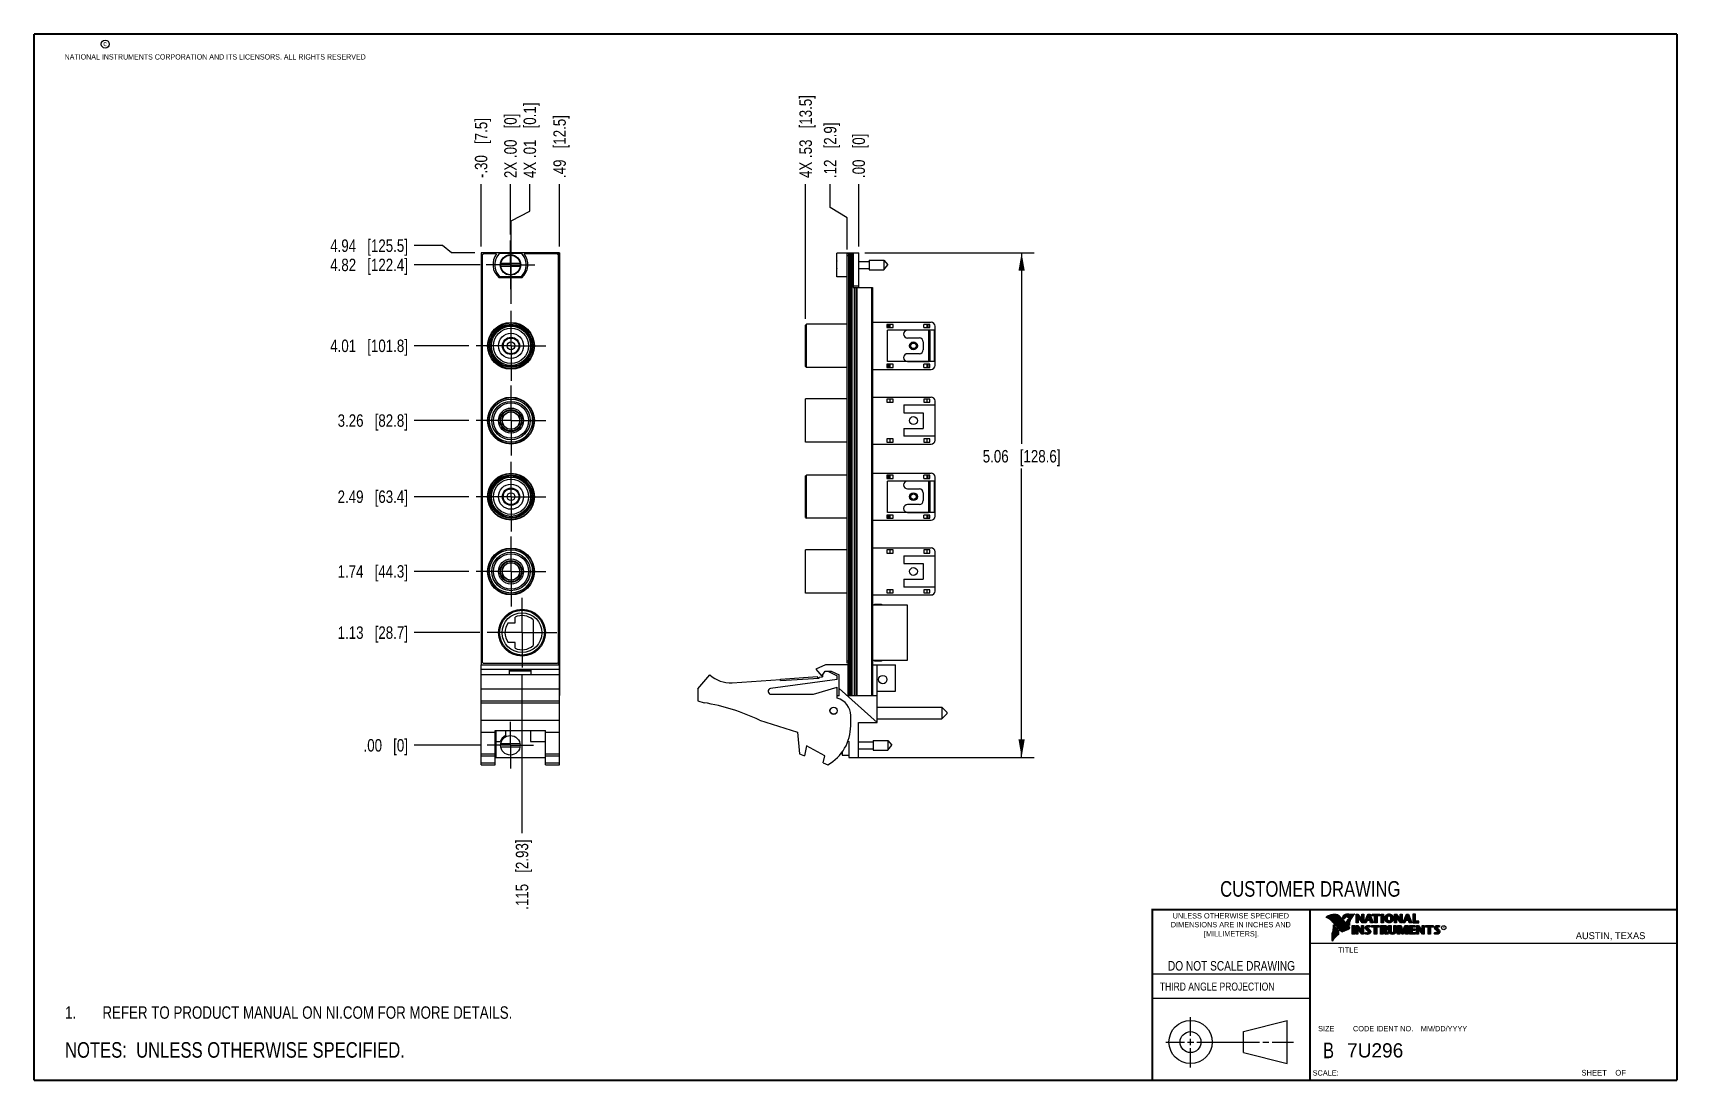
# Model space of a CAD drawing. Header units: inches. Extents: x 0.2 to 16.8, y 0.2 to 10.8.
import ezdxf

# ---------------------------------------------------------------- set-up
doc = ezdxf.new("R2010")
doc.units = ezdxf.units.IN
doc.header["$LTSCALE"] = 0.935
doc.header["$MEASUREMENT"] = 0
doc.linetypes.add('CENTER', pattern=[0.6, 0.375, -0.075, 0.075, -0.075])
doc.layers.get('0').update_dxf_attribs({"linetype": 'CONTINUOUS'})
for name, color, linetype in [('DEFAULT_1', 7, 'CENTER'), ('DETAIL', 7, 'CONTINUOUS'), ('DIMENSIONS', 7, 'CONTINUOUS'), ('SURFACES', 7, 'CONTINUOUS')]:
    doc.layers.add(name, color=color, linetype=linetype)
doc.styles.get("Standard").update_dxf_attribs({"font": 'txt', "width": 0.8})
doc.styles.add('TEXTSTYLE_2', font='txt')
doc.styles.add('TEXTSTYLE_3', font='txt', dxfattribs={"width": 0.95})
doc.dimstyles.new('DIMSTYLE_1', dxfattribs={"dimtxt": 0.125, "dimasz": 0.18, "dimexe": 0.18, "dimexo": 0.0625, "dimgap": 0.09, "dimtad": 0, "dimtih": 1, "dimtoh": 1, "dimzin": 4, "dimdsep": 46, "dimtxsty": 'STANDARD', "dimblk": '_FILLED', "dimblk1": '_FILLED', "dimblk2": '_FILLED', "dimcen": 0.09, "dimadec": 0, "dimazin": 0, "dimtp": 0.01, "dimtm": 0.01, "dimtfac": 1, "dimtofl": 0, "dimtmove": 0, "dimatfit": 3, "dimldrblk": '_FILLED', "dimfxl": 1, "dimtolj": 1, "dimtzin": 4, "dimarcsym": 0})
doc.dimstyles.new('DIMSTYLE_2', dxfattribs={"dimtxt": 0.125, "dimasz": 0.18, "dimexe": 0.18, "dimexo": 0.0625, "dimgap": 0.09, "dimtad": 0, "dimtih": 1, "dimtoh": 1, "dimzin": 4, "dimdsep": 46, "dimtxsty": 'STANDARD', "dimblk": '_FILLED', "dimblk1": '_FILLED', "dimblk2": '_FILLED', "dimcen": 0.09, "dimadec": 0, "dimazin": 0, "dimtp": 0.01, "dimtm": 0.01, "dimtfac": 1, "dimtofl": 0, "dimtmove": 0, "dimatfit": 3, "dimldrblk": '_FILLED', "dimfxl": 1, "dimtolj": 1, "dimtzin": 4, "dimarcsym": 0})
doc.dimstyles.new('DIMSTYLE_3', dxfattribs={"dimtxt": 0.125, "dimasz": 0.18, "dimexe": 0.18, "dimexo": 0.0625, "dimgap": 0.09, "dimtad": 0, "dimtih": 1, "dimtoh": 1, "dimdec": 3, "dimzin": 4, "dimdsep": 46, "dimtxsty": 'STANDARD', "dimblk": '_FILLED', "dimblk1": '_FILLED', "dimblk2": '_FILLED', "dimcen": 0.09, "dimadec": 0, "dimazin": 0, "dimtp": 0.005, "dimtm": 0.005, "dimtfac": 1, "dimtdec": 3, "dimtofl": 0, "dimtmove": 0, "dimatfit": 3, "dimldrblk": '_FILLED', "dimfxl": 1, "dimtolj": 1, "dimtzin": 4, "dimarcsym": 0})

msp = doc.modelspace()

# ---------------------------------------------------------------- texts
at = {"color": 2, "linetype": 'CONTINUOUS', "attachment_point": 1, "line_spacing_factor": 0.9}
for s, insert, char_height, width in [('c', (0.946, 10.6893), 0.053, 0.0424), ('NATIONAL INSTRUMENTS CORPORATION AND ITS LICENSORS. ALL RIGHTS RESERVED', (0.5583, 10.5546), 0.053, 3.0104), ('THIRD ANGLE PROJECTION', (11.5564, 1.2384), 0.08, 1.408)]:
    msp.add_mtext(s, dxfattribs=dict(at, insert=insert, char_height=char_height, width=width))
at = {"color": 7, "linetype": 'CONTINUOUS', "attachment_point": 2, "line_spacing_factor": 0.9}
for s, insert, char_height, width in [('CUSTOMER DRAWING', (13.0668, 2.2564), 0.15625, 2), ('DO NOT SCALE DRAWING', (12.2754, 1.4542), 0.095, 1.52), ('B', (13.2497, 0.6361), 0.1562, 0.125)]:
    msp.add_mtext(s, dxfattribs=dict(at, insert=insert, char_height=char_height, width=width))
at = {"color": 2, "linetype": 'CONTINUOUS', "line_spacing_factor": 0.9}
for s, insert, char_height, width, attachment_point, style in [('DIMENSIONS ARE IN INCHES AND', (12.2688, 1.8465), 0.053254, 1.491112, 2, 'TEXTSTYLE_2'), ('UNLESS OTHERWISE SPECIFIED', (12.2688, 1.9352), 0.053254, 1.384604, 2, 'TEXTSTYLE_2'), ('[MILLIMETERS].', (12.2746, 1.7548), 0.053254, 0.745556, 2, 'TEXTSTYLE_2'), ('R', (14.3971, 1.8), 0.0217, 0.021738, 1, 'TEXTSTYLE_2'), ('AUSTIN, TEXAS', (15.7327, 1.7441), 0.069617, 0.905021, 1, 'TEXTSTYLE_2'), ('TITLE', (13.3474, 1.593), 0.05325, 0.26627, 1, 'TEXTSTYLE_2'), ('SIZE', (13.1451, 0.8027), 0.05325, 0.213016, 1, 'TEXTSTYLE_2'), ('CODE IDENT NO.', (13.7978, 0.8027), 0.053254, 0.708278, 2, 'TEXTSTYLE_3'), ('MM/DD/YYYY', (14.1765, 0.8027), 0.05325, 0.53254, 1, 'TEXTSTYLE_2'), ('SCALE:', (13.0904, 0.3585), 0.05325, 0.319524, 1, 'TEXTSTYLE_2'), ('SHEET    OF', (15.7892, 0.3625), 0.057262, 0.629882, 1, 'TEXTSTYLE_2')]:
    msp.add_mtext(s, dxfattribs=dict(at, insert=insert, char_height=char_height, width=width, attachment_point=attachment_point, style=style))
at = {"color": 7, "linetype": 'CONTINUOUS', "insert": (13.4363, 0.6298), "char_height": 0.14316, "width": 0.715775, "attachment_point": 1, "line_spacing_factor": 0.9, "style": 'TEXTSTYLE_2'}
msp.add_mtext('7U296', dxfattribs=at)

# ---------------------------------------------------------------- blocks, each defined once
blk = doc.blocks.new('_FILLED')
at = {"color": 0, "linetype": 'BYBLOCK'}
blk.add_solid([(0, 0), (-1, 0.174), (-1, -0.174)], dxfattribs=at)
blk = doc.blocks.new('*D0')
at = {"layer": 'DIMENSIONS', "color": 2, "linetype": 'CONTINUOUS'}
for p, q in [((8.595, 8.562), (10.293, 8.562)), ((10.168, 8.562), (10.168, 6.646)), ((10.168, 3.498), (10.168, 6.396)), ((8.495, 3.498), (10.293, 3.498))]:
    blk.add_line(p, q, dxfattribs=at)
at = {"layer": 'DIMENSIONS', "color": 2, "linetype": 'CONTINUOUS', "xscale": 0.18, "yscale": 0.18, "zscale": 0.18}
for p, rotation in [((10.168, 8.562), 90), ((10.168, 3.498), 270)]:
    blk.add_blockref('_FILLED', p, dxfattribs=dict(at, rotation=rotation))
at = {"layer": 'DIMENSIONS', "color": 2, "linetype": 'CONTINUOUS', "insert": (10.168, 6.583), "char_height": 0.125, "width": 1.225, "attachment_point": 2, "line_spacing_factor": 0.9}
blk.add_mtext('5.06{\\Ftxt.shx;\\W1.000000;\\H0.125000; }[128.6]', dxfattribs=at)
blk = doc.blocks.new('*D1')
at = {"layer": 'DIMENSIONS', "color": 2, "linetype": 'CONTINUOUS'}
for p, q in [((8.245, 9.016), (8.245, 9.25)), ((8.417, 8.912), (8.245, 9.016)), ((8.417, 8.595), (8.417, 8.912))]:
    blk.add_line(p, q, dxfattribs=at)
at = {"layer": 'DIMENSIONS', "color": 2, "linetype": 'CONTINUOUS', "insert": (8.183, 9.312), "char_height": 0.125, "width": 0.925, "attachment_point": 1, "rotation": 90, "line_spacing_factor": 0.9}
blk.add_mtext('.12{\\Ftxt.shx;\\W1.000000;\\H0.125000; }[2.9]', dxfattribs=at)
blk = doc.blocks.new('*D2')
at = {"layer": 'DIMENSIONS', "color": 2, "linetype": 'CONTINUOUS'}
blk.add_line((7.999, 7.899), (7.999, 9.25), dxfattribs=at)
at = {"layer": 'DIMENSIONS', "color": 2, "linetype": 'CONTINUOUS', "insert": (7.937, 9.312), "char_height": 0.125, "width": 1.325, "attachment_point": 1, "rotation": 90, "line_spacing_factor": 0.9}
blk.add_mtext('4X .53{\\Ftxt.shx;\\W1.000000;\\H0.125000; }[13.5]', dxfattribs=at)
blk = doc.blocks.new('*D3')
at = {"layer": 'DIMENSIONS', "color": 2, "linetype": 'CONTINUOUS'}
blk.add_line((8.532, 8.625), (8.532, 9.25), dxfattribs=at)
at = {"layer": 'DIMENSIONS', "color": 2, "linetype": 'CONTINUOUS', "insert": (8.47, 9.312), "char_height": 0.125, "width": 0.725, "attachment_point": 1, "rotation": 90, "line_spacing_factor": 0.9}
blk.add_mtext('.00{\\Ftxt.shx;\\W1.000000;\\H0.125000; }[0]', dxfattribs=at)
blk = doc.blocks.new('*D4')
at = {"layer": 'DIMENSIONS', "color": 2, "linetype": 'CONTINUOUS'}
for p, q in [((5.23, 8.98), (5.23, 9.25)), ((5.041, 8.882), (5.23, 8.98)), ((5.041, 8.051), (5.041, 8.882))]:
    blk.add_line(p, q, dxfattribs=at)
at = {"layer": 'DIMENSIONS', "color": 2, "linetype": 'CONTINUOUS', "insert": (5.167, 9.312), "char_height": 0.125, "width": 1.225, "attachment_point": 1, "rotation": 90, "line_spacing_factor": 0.9}
blk.add_mtext('4X .01{\\Ftxt.shx;\\W1.000000;\\H0.125000; }[0.1]', dxfattribs=at)
blk = doc.blocks.new('*D5')
at = {"layer": 'DIMENSIONS', "color": 2, "linetype": 'CONTINUOUS'}
blk.add_line((5.529, 8.625), (5.529, 9.25), dxfattribs=at)
at = {"layer": 'DIMENSIONS', "color": 2, "linetype": 'CONTINUOUS', "insert": (5.466, 9.312), "char_height": 0.125, "width": 1.025, "attachment_point": 1, "rotation": 90, "line_spacing_factor": 0.9}
blk.add_mtext('.49{\\Ftxt.shx;\\W1.000000;\\H0.125000; }[12.5]', dxfattribs=at)
blk = doc.blocks.new('*D6')
at = {"layer": 'DIMENSIONS', "color": 2, "linetype": 'CONTINUOUS'}
blk.add_line((4.74, 8.625), (4.74, 9.25), dxfattribs=at)
at = {"layer": 'DIMENSIONS', "color": 2, "linetype": 'CONTINUOUS', "insert": (4.678, 9.312), "char_height": 0.125, "width": 1.025, "attachment_point": 1, "rotation": 90, "line_spacing_factor": 0.9}
blk.add_mtext('-.30{\\Ftxt.shx;\\W1.000000;\\H0.125000; }[7.5]', dxfattribs=at)
blk = doc.blocks.new('*D7')
at = {"layer": 'DIMENSIONS', "color": 2, "linetype": 'CONTINUOUS'}
blk.add_line((5.151, 4.328), (5.151, 2.737), dxfattribs=at)
at = {"layer": 'DIMENSIONS', "color": 2, "linetype": 'CONTINUOUS', "insert": (5.089, 2.675), "char_height": 0.125, "width": 1.125, "attachment_point": 3, "rotation": 90, "line_spacing_factor": 0.9}
blk.add_mtext('.115{\\Ftxt.shx;\\W1.000000;\\H0.125000; }[2.93]', dxfattribs=at)
blk = doc.blocks.new('*D8')
at = {"layer": 'DIMENSIONS', "color": 2, "linetype": 'CONTINUOUS'}
blk.add_line((5.036, 8.746), (5.036, 9.25), dxfattribs=at)
at = {"layer": 'DIMENSIONS', "color": 2, "linetype": 'CONTINUOUS', "insert": (4.973, 9.312), "char_height": 0.125, "width": 1.025, "attachment_point": 1, "rotation": 90, "line_spacing_factor": 0.9}
blk.add_mtext('2X .00{\\Ftxt.shx;\\W1.000000;\\H0.125000; }[0]', dxfattribs=at)
blk = doc.blocks.new('*D9')
at = {"layer": 'DIMENSIONS', "color": 2, "linetype": 'CONTINUOUS'}
blk.add_line((4.729, 4.75), (4.069, 4.75), dxfattribs=at)
at = {"layer": 'DIMENSIONS', "color": 2, "linetype": 'CONTINUOUS', "insert": (4.006, 4.813), "char_height": 0.125, "width": 1.125, "attachment_point": 3, "line_spacing_factor": 0.9}
blk.add_mtext('1.13{\\Ftxt.shx;\\W1.000000;\\H0.125000; }[28.7]', dxfattribs=at)
blk = doc.blocks.new('*D10')
at = {"layer": 'DIMENSIONS', "color": 2, "linetype": 'CONTINUOUS'}
blk.add_line((4.738, 3.62), (4.069, 3.62), dxfattribs=at)
at = {"layer": 'DIMENSIONS', "color": 2, "linetype": 'CONTINUOUS', "insert": (4.006, 3.682), "char_height": 0.125, "width": 0.725, "attachment_point": 3, "line_spacing_factor": 0.9}
blk.add_mtext('.00{\\Ftxt.shx;\\W1.000000;\\H0.125000; }[0]', dxfattribs=at)
blk = doc.blocks.new('*D11')
at = {"layer": 'DIMENSIONS', "color": 2, "linetype": 'CONTINUOUS'}
blk.add_line((4.618, 5.364), (4.069, 5.364), dxfattribs=at)
at = {"layer": 'DIMENSIONS', "color": 2, "linetype": 'CONTINUOUS', "insert": (4.006, 5.427), "char_height": 0.125, "width": 1.125, "attachment_point": 3, "line_spacing_factor": 0.9}
blk.add_mtext('1.74{\\Ftxt.shx;\\W1.000000;\\H0.125000; }[44.3]', dxfattribs=at)
blk = doc.blocks.new('*D12')
at = {"layer": 'DIMENSIONS', "color": 2, "linetype": 'CONTINUOUS'}
blk.add_line((4.618, 6.114), (4.069, 6.114), dxfattribs=at)
at = {"layer": 'DIMENSIONS', "color": 2, "linetype": 'CONTINUOUS', "insert": (4.006, 6.177), "char_height": 0.125, "width": 1.125, "attachment_point": 3, "line_spacing_factor": 0.9}
blk.add_mtext('2.49{\\Ftxt.shx;\\W1.000000;\\H0.125000; }[63.4]', dxfattribs=at)
blk = doc.blocks.new('*D13')
at = {"layer": 'DIMENSIONS', "color": 2, "linetype": 'CONTINUOUS'}
blk.add_line((4.618, 6.878), (4.069, 6.878), dxfattribs=at)
at = {"layer": 'DIMENSIONS', "color": 2, "linetype": 'CONTINUOUS', "insert": (4.006, 6.941), "char_height": 0.125, "width": 1.125, "attachment_point": 3, "line_spacing_factor": 0.9}
blk.add_mtext('3.26{\\Ftxt.shx;\\W1.000000;\\H0.125000; }[82.8]', dxfattribs=at)
blk = doc.blocks.new('*D14')
at = {"layer": 'DIMENSIONS', "color": 2, "linetype": 'CONTINUOUS'}
blk.add_line((4.618, 7.628), (4.069, 7.628), dxfattribs=at)
at = {"layer": 'DIMENSIONS', "color": 2, "linetype": 'CONTINUOUS', "insert": (4.006, 7.691), "char_height": 0.125, "width": 1.225, "attachment_point": 3, "line_spacing_factor": 0.9}
blk.add_mtext('4.01{\\Ftxt.shx;\\W1.000000;\\H0.125000; }[101.8]', dxfattribs=at)
blk = doc.blocks.new('*D15')
at = {"layer": 'DIMENSIONS', "color": 2, "linetype": 'CONTINUOUS'}
blk.add_line((4.73, 8.44), (4.069, 8.44), dxfattribs=at)
at = {"layer": 'DIMENSIONS', "color": 2, "linetype": 'CONTINUOUS', "insert": (4.006, 8.503), "char_height": 0.125, "width": 1.225, "attachment_point": 3, "line_spacing_factor": 0.9}
blk.add_mtext('4.82{\\Ftxt.shx;\\W1.000000;\\H0.125000; }[122.4]', dxfattribs=at)
blk = doc.blocks.new('*D16')
at = {"layer": 'DIMENSIONS', "color": 2, "linetype": 'CONTINUOUS'}
for p, q in [((4.353, 8.634), (4.069, 8.634)), ((4.444, 8.562), (4.353, 8.634)), ((4.678, 8.562), (4.444, 8.562))]:
    blk.add_line(p, q, dxfattribs=at)
at = {"layer": 'DIMENSIONS', "color": 2, "linetype": 'CONTINUOUS', "insert": (4.006, 8.696), "char_height": 0.125, "width": 1.225, "attachment_point": 3, "line_spacing_factor": 0.9}
blk.add_mtext('4.94{\\Ftxt.shx;\\W1.000000;\\H0.125000; }[125.5]', dxfattribs=at)
blk = doc.blocks.new('NOTES_HEADER_BL0', base_point=(2.7465, 0.5625))
at = {"layer": 'DETAIL', "color": 2, "linetype": 'CONTINUOUS', "width": 0.8}
blk.add_text('NOTES:  UNLESS OTHERWISE SPECIFIED.', height=0.156, dxfattribs=at).set_placement((0.5625, 0.4845))
blk = doc.blocks.new('CUSTOM_NOTE_BL1', base_point=(3.3, 0.937))
at = {"layer": 'DETAIL', "color": 2, "linetype": 'CONTINUOUS', "width": 0.8}
for s, p in [('1.', (0.563, 0.875)), ('REFER TO PRODUCT MANUAL ON NI.COM FOR MORE DETAILS.', (0.938, 0.875))]:
    blk.add_text(s, height=0.125, dxfattribs=at).set_placement(p)

# ---------------------------------------------------------------- dimensions: what is measured, and where the dimension line sits
at = {"layer": 'DIMENSIONS', "color": 2, "linetype": 'CONTINUOUS'}
for feature_location, offset, dtype, origin, text, picture, middle in [((7.9994, 7.8995), (0, 1.3504), 1, (8.5321, 8.5624), '4X <>', '*D2', (7.9994, 9.9749)), ((5.0409, 8.0508), (0.1891, 1.1991), 0, (5.0358, 8.6839), '4X <>', '*D4', (5.23, 9.9249)), ((4.7405, 8.6249), (0, 0.625), 1, (5.0358, 8.6839), '-<>', '*D6', (4.7405, 9.8249)), ((5.0357712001, 8.7463579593), (0, 0.5035472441), 1, (5.0357712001, 8.6838579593), '2X <>', '*D8', (5.0357712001, 9.8249052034))]:
    dim = msp.add_ordinate_dim(feature_location=feature_location, offset=offset, dtype=dtype, origin=origin, text=text, dimstyle='DIMSTYLE_2', dxfattribs=at)
    dim.commit()
    dim.dimension.update_dxf_attribs({"geometry": picture, "text_midpoint": middle})
for feature_location, offset, dtype, origin, dimstyle, picture, middle in [((5.5287, 8.6249), (0, 0.625), 1, (5.0358, 8.6839), 'DIMSTYLE_2', '*D5', (5.5287, 9.8249)), ((8.4171, 8.5949), (-0.1719, 0.655), 0, (8.5321, 8.5624), 'DIMSTYLE_2', '*D1', (8.2452, 9.7749)), ((8.5320977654, 8.6249052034), (0, 0.625), 1, (8.5320977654, 8.5624052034), 'DIMSTYLE_2', '*D3', (8.5320977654, 9.6749052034)), ((4.678, 8.5624), (-0.609, 0.0715), 0, (4.7405, 3.6196), 'DIMSTYLE_2', '*D16', (3.144, 8.6339)), ((4.7298, 8.4404), (-0.6608, 0), 0, (4.7923, 3.6196), 'DIMSTYLE_2', '*D15', (3.144, 8.4404)), ((5.1512, 4.3277), (0, -1.5907), 1, (5.0358, 8.4404), 'DIMSTYLE_3', '*D7', (5.2632, 1.8886)), ((4.6184, 7.6283), (-0.5494, 0), 0, (4.6809, 3.6196), 'DIMSTYLE_2', '*D14', (3.144, 7.6283)), ((4.6184, 6.8783), (-0.5494, 0), 0, (4.6809, 3.6196), 'DIMSTYLE_2', '*D13', (3.194, 6.8783)), ((4.6184, 6.1143), (-0.5494, 0), 0, (4.6809, 3.6196), 'DIMSTYLE_2', '*D12', (3.194, 6.1143)), ((4.6184, 5.3643), (-0.5494, 0), 0, (4.6809, 3.6196), 'DIMSTYLE_2', '*D11', (3.194, 5.3643)), ((4.7287, 4.7502), (-0.6597, 0), 0, (4.8002, 3.6196), 'DIMSTYLE_2', '*D9', (3.194, 4.7502)), ((4.737696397, 3.6195770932), (-0.6687234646, 0), 0, (4.800196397, 3.6195770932), 'DIMSTYLE_2', '*D10', (3.4439729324, 3.6195770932))]:
    dim = msp.add_ordinate_dim(feature_location=feature_location, offset=offset, dtype=dtype, origin=origin, dimstyle=dimstyle, dxfattribs=at)
    dim.commit()
    dim.dimension.update_dxf_attribs({"geometry": picture, "text_midpoint": middle})
dim = msp.add_linear_dim(base=(10.1681, 8.5624), p1=(8.4946, 3.4976), p2=(8.5946, 8.5624), angle=90, dimstyle='DIMSTYLE_1', dxfattribs=at)
dim.commit()
dim.dimension.update_dxf_attribs({"geometry": '*D0', "text_midpoint": (10.0431, 6.5207), "dimtype": 160})

# ---------------------------------------------------------------- linework, layer by layer
at = {"color": 7, "linetype": 'CONTINUOUS'}
for p, q in [((4.7405, 8.5624), (4.7405, 4.4266)), ((5.5287, 8.5624), (4.7405, 8.5624)), ((4.7505, 8.5324), (4.7505, 4.4624)), ((4.8968, 8.5524), (4.7705, 8.5524)), ((4.932, 8.5589), (5.1395, 8.5589)), ((5.1328, 8.4541), (4.9387, 8.4541)), ((4.9387, 8.4266), (5.1328, 8.4266)), ((5.4985, 8.5524), (5.1722, 8.5524)), ((5.5185, 4.4624), (5.5185, 8.5324)), ((5.5287, 8.5624), (5.5287, 4.1195)), ((8.3121, 8.4541), (8.3097, 8.4541)), ((8.3097, 8.4266), (8.3121, 8.4266)), ((8.3121, 8.3219), (8.3121, 8.5589)), ((8.4321, 8.5589), (8.3121, 8.5589)), ((8.4171, 4.4424), (8.4171, 8.5524)), ((8.4321, 8.5524), (8.4171, 8.5524)), ((8.4321, 8.5324), (8.4171, 8.5324)), ((8.4321, 4.1195), (8.4321, 8.5624)), ((8.4321, 8.5624), (8.5321, 8.5624)), ((8.4441, 8.5624), (8.4441, 4.1195)), ((8.4501, 8.5624), (8.4501, 4.1195)), ((8.4621, 8.5624), (8.4621, 4.1195)), ((8.4781, 8.5624), (8.4781, 8.2125)), ((8.5321, 8.2125), (8.5321, 8.5624)), ((8.5321, 8.4754), (8.6358, 8.4754)), ((8.6358, 8.4896), (8.6358, 8.3911)), ((8.6358, 8.4896), (8.7839, 8.4896)), ((8.7839, 8.4896), (8.7839, 8.3911)), ((8.7839, 8.4896), (8.8252, 8.4404)), ((8.7839, 8.3911), (8.8252, 8.4404)), ((5.1482, 8.3114), (4.9208, 8.3114)), ((5.1395, 8.3219), (4.932, 8.3219)), ((8.4171, 8.3219), (8.3121, 8.3219)), ((8.5321, 8.4053), (8.6358, 8.4053)), ((8.6358, 8.3911), (8.7839, 8.3911)), ((8.5321, 8.228), (8.4781, 8.228)), ((8.4781, 8.2125), (8.6721, 8.2125)), ((8.4913, 4.1195), (8.4913, 8.2125)), ((8.5021, 8.2125), (8.5021, 4.1195)), ((8.5121, 8.2125), (8.5121, 4.1195)), ((8.6621, 8.2125), (8.6621, 4.1195)), ((8.6721, 8.2125), (8.6721, 4.1195)), ((7.9994, 7.837), (8.0073, 7.8449)), ((7.9994, 7.4197), (7.9994, 7.837)), ((8.0073, 7.4118), (8.0073, 7.8449)), ((8.4171, 7.8449), (8.0073, 7.8449)), ((8.6721, 7.8646), (9.2593, 7.8646)), ((8.816, 7.8441), (8.816, 7.8126)), ((8.8789, 7.8441), (8.816, 7.8441)), ((8.816, 7.8126), (8.8789, 7.8126)), ((8.8238, 7.8441), (8.8238, 7.8126)), ((8.8396, 7.8441), (8.8396, 7.8126)), ((8.8475, 7.8126), (8.8475, 7.8441)), ((8.8789, 7.8126), (8.8789, 7.8441)), ((9.2317, 7.7858), (9.023, 7.7858)), ((9.1845, 7.8126), (9.1845, 7.8441)), ((9.2475, 7.8441), (9.1845, 7.8441)), ((9.1845, 7.8126), (9.2475, 7.8126)), ((9.216, 7.8441), (9.216, 7.8126)), ((9.2238, 7.8441), (9.2238, 7.8126)), ((9.2317, 7.7858), (9.2317, 7.4709)), ((9.2396, 7.8441), (9.2396, 7.8126)), ((9.2475, 7.8126), (9.2475, 7.8441)), ((9.2514, 7.4905), (9.2514, 7.7661)), ((9.2986, 7.4315), (9.2986, 7.8252)), ((5.2574, 7.5523), (5.2574, 7.7044)), ((9.023, 7.7071), (9.1412, 7.7071)), ((9.1805, 7.6677), (9.1805, 7.589)), ((8.816, 7.4441), (8.816, 7.4126)), ((8.8789, 7.4441), (8.816, 7.4441)), ((8.8238, 7.4126), (8.8238, 7.4441)), ((8.8396, 7.4126), (8.8396, 7.4441)), ((8.8475, 7.4126), (8.8475, 7.4441)), ((8.8789, 7.4126), (8.8789, 7.4441)), ((9.1412, 7.5496), (9.023, 7.5496)), ((9.023, 7.4709), (9.2317, 7.4709)), ((9.1845, 7.4126), (9.1845, 7.4441)), ((9.2475, 7.4441), (9.1845, 7.4441)), ((9.216, 7.4441), (9.216, 7.4126)), ((9.2238, 7.4126), (9.2238, 7.4441)), ((9.2396, 7.4126), (9.2396, 7.4441)), ((9.2475, 7.4126), (9.2475, 7.4441)), ((7.9994, 7.4197), (8.0073, 7.4118)), ((8.4171, 7.4118), (8.0073, 7.4118)), ((8.6721, 7.3921), (9.2593, 7.3921)), ((8.816, 7.4126), (8.8789, 7.4126)), ((9.1845, 7.4126), (9.2475, 7.4126)), ((8.6721, 7.1146), (9.2593, 7.1146)), ((5.2574, 6.8023), (5.2574, 6.9544)), ((7.9994, 6.6618), (7.9994, 7.0949)), ((8.4171, 7.0949), (7.9994, 7.0949)), ((8.816, 7.0941), (8.816, 7.0626)), ((8.8789, 7.0941), (8.816, 7.0941)), ((8.816, 7.0626), (8.8789, 7.0626)), ((8.8475, 7.0626), (8.8475, 7.0941)), ((8.8789, 7.0626), (8.8789, 7.0941)), ((8.9837, 7.0358), (8.9837, 6.9571)), ((8.9837, 7.0358), (9.2986, 7.0358)), ((8.9837, 6.9571), (9.1805, 6.9571)), ((9.1805, 6.9571), (9.1805, 6.7996)), ((9.1845, 7.0941), (9.1845, 7.0626)), ((9.2475, 7.0941), (9.1845, 7.0941)), ((9.1845, 7.0626), (9.2475, 7.0626)), ((9.216, 7.0941), (9.216, 7.0626)), ((9.2475, 7.0626), (9.2475, 7.0941)), ((9.2986, 6.6815), (9.2986, 7.0752)), ((5.2574, 6.9177), (5.2663, 6.9177)), ((5.2574, 6.839), (5.2663, 6.839)), ((8.9837, 6.7996), (8.9837, 6.7209)), ((8.9837, 6.7996), (9.1805, 6.7996)), ((8.4171, 6.6618), (7.9994, 6.6618)), ((8.6721, 6.6421), (9.2593, 6.6421)), ((8.816, 6.6941), (8.816, 6.6626)), ((8.8789, 6.6941), (8.816, 6.6941)), ((8.816, 6.6626), (8.8789, 6.6626)), ((8.8475, 6.6626), (8.8475, 6.6941)), ((8.8789, 6.6626), (8.8789, 6.6941)), ((9.2986, 6.7209), (8.9837, 6.7209)), ((9.2475, 6.6941), (9.1845, 6.6941)), ((9.1845, 6.6941), (9.1845, 6.6626)), ((9.1845, 6.6626), (9.2475, 6.6626)), ((9.216, 6.6941), (9.216, 6.6626)), ((9.2475, 6.6626), (9.2475, 6.6941)), ((7.9994, 6.323), (8.0073, 6.3309)), ((7.9994, 5.9057), (7.9994, 6.323)), ((8.0073, 5.8978), (8.0073, 6.3309)), ((8.4171, 6.3309), (8.0073, 6.3309)), ((8.6721, 6.3506), (9.2593, 6.3506)), ((8.8789, 6.3301), (8.816, 6.3301)), ((8.816, 6.3301), (8.816, 6.2986)), ((8.816, 6.2986), (8.8789, 6.2986)), ((8.8238, 6.3301), (8.8238, 6.2986)), ((8.8396, 6.3301), (8.8396, 6.2986)), ((8.8475, 6.2986), (8.8475, 6.3301)), ((8.8789, 6.2986), (8.8789, 6.3301)), ((9.2475, 6.3301), (9.1845, 6.3301)), ((9.1845, 6.2986), (9.1845, 6.3301)), ((9.1845, 6.2986), (9.2475, 6.2986)), ((9.216, 6.3301), (9.216, 6.2986)), ((9.2238, 6.3301), (9.2238, 6.2986)), ((9.2396, 6.3301), (9.2396, 6.2986)), ((9.2475, 6.2986), (9.2475, 6.3301)), ((9.2986, 5.9175), (9.2986, 6.3112)), ((5.2574, 6.0383), (5.2574, 6.1904)), ((9.2317, 6.2718), (9.023, 6.2718)), ((9.023, 6.1931), (9.1412, 6.1931)), ((9.1805, 6.1537), (9.1805, 6.075)), ((9.2317, 6.2718), (9.2317, 5.9569)), ((9.2514, 5.9765), (9.2514, 6.2521)), ((9.1412, 6.0356), (9.023, 6.0356)), ((9.023, 5.9569), (9.2317, 5.9569)), ((7.9994, 5.9057), (8.0073, 5.8978)), ((8.4171, 5.8978), (8.0073, 5.8978)), ((8.6721, 5.8781), (9.2593, 5.8781)), ((8.8789, 5.9301), (8.816, 5.9301)), ((8.816, 5.9301), (8.816, 5.8986)), ((8.816, 5.8986), (8.8789, 5.8986)), ((8.8238, 5.8986), (8.8238, 5.9301)), ((8.8396, 5.8986), (8.8396, 5.9301)), ((8.8475, 5.8986), (8.8475, 5.9301)), ((8.8789, 5.8986), (8.8789, 5.9301)), ((9.2475, 5.9301), (9.1845, 5.9301)), ((9.1845, 5.8986), (9.1845, 5.9301)), ((9.1845, 5.8986), (9.2475, 5.8986)), ((9.216, 5.9301), (9.216, 5.8986)), ((9.2238, 5.8986), (9.2238, 5.9301)), ((9.2396, 5.8986), (9.2396, 5.9301)), ((9.2475, 5.8986), (9.2475, 5.9301)), ((8.4171, 5.5809), (7.9994, 5.5809)), ((7.9994, 5.1478), (7.9994, 5.5809)), ((8.6721, 5.6006), (9.2593, 5.6006)), ((8.8789, 5.5801), (8.816, 5.5801)), ((8.816, 5.5801), (8.816, 5.5486)), ((8.816, 5.5486), (8.8789, 5.5486)), ((8.8475, 5.5486), (8.8475, 5.5801)), ((8.8789, 5.5486), (8.8789, 5.5801)), ((8.9837, 5.5218), (9.2986, 5.5218)), ((8.9837, 5.5218), (8.9837, 5.4431)), ((9.2475, 5.5801), (9.1845, 5.5801)), ((9.1845, 5.5801), (9.1845, 5.5486)), ((9.1845, 5.5486), (9.2475, 5.5486)), ((9.216, 5.5801), (9.216, 5.5486)), ((9.2475, 5.5486), (9.2475, 5.5801)), ((9.2986, 5.1675), (9.2986, 5.5612)), ((5.2574, 5.2883), (5.2574, 5.4404)), ((5.2574, 5.4037), (5.2663, 5.4037)), ((5.2574, 5.325), (5.2663, 5.325)), ((8.9837, 5.4431), (9.1805, 5.4431)), ((9.1805, 5.4431), (9.1805, 5.2856)), ((8.4171, 5.1478), (7.9994, 5.1478)), ((8.6721, 5.1281), (9.2593, 5.1281)), ((8.8789, 5.1801), (8.816, 5.1801)), ((8.816, 5.1801), (8.816, 5.1486)), ((8.816, 5.1486), (8.8789, 5.1486)), ((8.8475, 5.1486), (8.8475, 5.1801)), ((8.8789, 5.1486), (8.8789, 5.1801)), ((8.9837, 5.2856), (9.1805, 5.2856)), ((8.9837, 5.2856), (8.9837, 5.2069)), ((9.2986, 5.2069), (8.9837, 5.2069)), ((9.2475, 5.1801), (9.1845, 5.1801)), ((9.1845, 5.1801), (9.1845, 5.1486)), ((9.1845, 5.1486), (9.2475, 5.1486)), ((9.216, 5.1801), (9.216, 5.1486)), ((9.2475, 5.1486), (9.2475, 5.1801)), ((9.0211, 5.0253), (8.6721, 5.0253)), ((8.6901, 5.0353), (8.7601, 5.0353)), ((8.6901, 5.0253), (8.6901, 5.0353)), ((8.7601, 5.0353), (8.7601, 5.0253)), ((9.0211, 4.4743), (9.0211, 5.0253)), ((5.0114, 4.8483), (5.0812, 4.8483)), ((5.0812, 4.8483), (5.0812, 4.9059)), ((5.2622, 4.8799), (5.2622, 4.6198)), ((5.0812, 4.6513), (5.0114, 4.6513)), ((5.0812, 4.5938), (5.0812, 4.6513)), ((8.4321, 4.4624), (8.4171, 4.4624)), ((8.6721, 4.4743), (9.0211, 4.4743)), ((8.6901, 4.4643), (8.6901, 4.4743)), ((8.7601, 4.4643), (8.6901, 4.4643)), ((8.7601, 4.4743), (8.7601, 4.4643)), ((4.7402, 4.4266), (5.5282, 4.4266)), ((4.7402, 3.4246), (4.7402, 4.4266)), ((4.7402, 4.3836), (5.5282, 4.3836)), ((5.5282, 4.3266), (4.7402, 4.3266)), ((4.7705, 4.4424), (5.4985, 4.4424)), ((5.0242, 4.3736), (5.2442, 4.3736)), ((5.0242, 4.3266), (5.0242, 4.3736)), ((5.0242, 4.3666), (5.2442, 4.3666)), ((5.2442, 4.3266), (5.2442, 4.3736)), ((5.5282, 3.4246), (5.5282, 4.4266)), ((6.9171, 4.1866), (7.0371, 4.3266)), ((7.7457, 4.284), (8.1199, 4.3085)), ((8.1971, 4.4266), (8.1021, 4.3836)), ((8.1021, 4.3836), (8.1621, 4.3136)), ((8.1209, 4.2935), (8.1199, 4.3085)), ((8.1352, 4.3045), (8.1671, 4.3066)), ((8.1358, 4.2945), (8.1352, 4.3045)), ((8.1621, 4.3136), (8.1953, 4.3636)), ((8.1671, 4.3211), (8.1671, 4.3066)), ((8.1953, 4.3636), (8.2553, 4.3636)), ((8.4271, 4.4266), (8.1971, 4.4266)), ((8.2231, 4.3636), (8.3171, 4.3166)), ((8.2553, 4.3636), (8.3371, 4.3266)), ((8.3171, 4.2816), (8.3171, 4.3166)), ((8.3371, 4.1166), (8.3371, 4.3266)), ((8.4321, 4.4424), (8.4171, 4.4424)), ((8.4271, 4.1166), (8.4271, 4.4266)), ((8.6721, 4.4266), (8.9021, 4.4266)), ((8.7181, 3.8476), (8.7181, 4.4266)), ((8.9021, 4.1636), (8.9021, 4.4266)), ((4.7402, 4.1866), (5.5282, 4.1866)), ((6.9171, 4.1866), (6.9171, 4.0666)), ((7.2607, 4.2472), (7.746, 4.279)), ((8.3171, 4.2816), (7.6481, 4.1913)), ((7.6521, 4.1316), (8.0771, 4.1316)), ((7.7467, 4.269), (7.7457, 4.284)), ((7.7467, 4.269), (8.1358, 4.2945)), ((8.0771, 4.1316), (8.3171, 4.2016)), ((8.3171, 4.0916), (8.3171, 4.2016)), ((8.7181, 3.8476), (8.3371, 4.1882)), ((8.7181, 4.1636), (8.9021, 4.1636)), ((4.7402, 4.0666), (5.5282, 4.0666)), ((4.7402, 4.047), (5.5282, 4.047)), ((5.5287, 4.1195), (5.5282, 4.1195)), ((6.9171, 4.0666), (6.9791, 4.047)), ((8.3371, 4.1166), (8.3171, 4.1166)), ((8.7181, 4.1166), (8.4271, 4.1166)), ((8.4321, 4.1195), (8.6721, 4.1195)), ((8.5321, 4.1195), (8.5321, 4.1166)), ((8.7181, 4.0014), (9.3681, 4.0014)), ((9.3681, 4.0014), (9.4181, 3.9514)), ((9.3681, 4.0014), (9.3681, 3.8864)), ((4.7402, 3.8713), (5.5282, 3.8713)), ((7.5371, 3.8713), (7.9171, 3.7516)), ((8.4521, 3.8166), (8.4521, 3.9173)), ((8.5301, 3.8476), (8.7181, 3.8476)), ((8.5301, 3.4976), (8.5301, 3.8476)), ((8.7181, 3.8864), (9.3681, 3.8864)), ((9.3681, 3.8864), (9.4181, 3.9364)), ((9.4181, 3.9514), (9.4181, 3.9364)), ((4.7402, 3.7516), (4.8822, 3.7516)), ((4.8822, 3.7669), (5.3862, 3.7669)), ((4.8822, 3.4246), (4.8822, 3.7669)), ((4.8882, 3.7669), (4.8882, 3.4976)), ((4.8882, 3.6576), (4.932, 3.6576)), ((4.9852, 3.7669), (4.9852, 3.7169)), ((5.2352, 3.7669), (5.2352, 3.6576)), ((5.2352, 3.6576), (5.3862, 3.6576)), ((5.3862, 3.4246), (5.3862, 3.7669)), ((5.3862, 3.7516), (5.5282, 3.7516)), ((7.9171, 3.7516), (7.9371, 3.5346)), ((8.4243, 3.6641), (8.4321, 3.6576)), ((8.4321, 3.6576), (8.4321, 3.4976)), ((8.5301, 3.6546), (8.6758, 3.6546)), ((8.6758, 3.6688), (8.8239, 3.6688)), ((8.6758, 3.6688), (8.6758, 3.5704)), ((8.8239, 3.6688), (8.8652, 3.6196)), ((8.8239, 3.6688), (8.8239, 3.5704)), ((4.7402, 3.5346), (4.8822, 3.5346)), ((4.7402, 3.5153), (4.8822, 3.5153)), ((4.8882, 3.4976), (5.3862, 3.4976)), ((5.1313, 3.6334), (4.9371, 3.6334)), ((4.9371, 3.6058), (5.1313, 3.6058)), ((5.3862, 3.5346), (5.5282, 3.5346)), ((5.3862, 3.5153), (5.5282, 3.5153)), ((7.9371, 3.5346), (7.9871, 3.5153)), ((8.0071, 3.6153), (7.9871, 3.5153)), ((8.1911, 3.5153), (8.0071, 3.6153)), ((8.1765, 3.4425), (8.1911, 3.5153)), ((8.3652, 3.5519), (8.3652, 3.5215)), ((8.3652, 3.5215), (8.4321, 3.5215)), ((8.4321, 3.4976), (8.5301, 3.4976)), ((8.5301, 3.5845), (8.6758, 3.5845)), ((8.6758, 3.5704), (8.8239, 3.5704)), ((8.8239, 3.5704), (8.8652, 3.6196)), ((4.7402, 3.4425), (4.8822, 3.4425)), ((4.7402, 3.4246), (4.8822, 3.4246)), ((5.3862, 3.4425), (5.5282, 3.4425)), ((5.3862, 3.4246), (5.5282, 3.4246)), ((8.1765, 3.4425), (8.2231, 3.4246)), ((12.3963, 0.7462), (12.8358, 0.859)), ((12.8358, 0.4248), (12.8358, 0.859)), ((12.3963, 0.5362), (12.3963, 0.7462)), ((12.3963, 0.5362), (12.8358, 0.4248))]:
    msp.add_line(p, q, dxfattribs=at)
at = {"color": 9, "linetype": 'CONTINUOUS'}
for p, q in [((5.5167, 8.5624), (5.5167, 8.5392)), ((5.5167, 4.4556), (5.5167, 4.4266))]:
    msp.add_line(p, q, dxfattribs=at)
at = {"color": 2, "linetype": 'CONTINUOUS'}
for p, q in [((13.2311, 1.8934), (13.2311, 1.8949)), ((13.2347, 1.8921), (13.2347, 1.8972)), ((13.2382, 1.8907), (13.2382, 1.8994)), ((13.2418, 1.8892), (13.2418, 1.9015)), ((13.2453, 1.8876), (13.2453, 1.9035)), ((13.2489, 1.8858), (13.2489, 1.9054)), ((13.2524, 1.8839), (13.2524, 1.9069)), ((13.256, 1.8818), (13.256, 1.9084)), ((13.2596, 1.8796), (13.2596, 1.9098)), ((13.2631, 1.8772), (13.2631, 1.9111)), ((13.2667, 1.8747), (13.2667, 1.9124)), ((13.2702, 1.872), (13.2702, 1.9135)), ((13.2738, 1.869), (13.2738, 1.9146)), ((13.2773, 1.8658), (13.2773, 1.9155)), ((13.2809, 1.8624), (13.2809, 1.9164)), ((13.2844, 1.8587), (13.2844, 1.9173)), ((13.288, 1.8549), (13.288, 1.9181)), ((13.2915, 1.851), (13.2915, 1.9188)), ((13.2951, 1.8471), (13.2951, 1.9194)), ((13.2987, 1.8431), (13.2987, 1.9198)), ((13.3022, 1.8391), (13.3022, 1.92)), ((13.3058, 1.8351), (13.3058, 1.9201)), ((13.3093, 1.8311), (13.3093, 1.9201)), ((13.3129, 1.827), (13.3129, 1.9199)), ((13.3164, 1.8229), (13.3164, 1.9196)), ((13.32, 1.8188), (13.32, 1.9192)), ((13.3235, 1.8146), (13.3235, 1.9186)), ((13.3271, 1.8104), (13.3271, 1.9179)), ((13.3306, 1.8062), (13.3306, 1.9172)), ((13.3342, 1.802), (13.3342, 1.9163)), ((13.3378, 1.7978), (13.3378, 1.9151)), ((13.3413, 1.7937), (13.3413, 1.9138)), ((13.3449, 1.7897), (13.3449, 1.9122)), ((13.3484, 1.7856), (13.3484, 1.9103)), ((13.352, 1.7817), (13.352, 1.9081)), ((13.3555, 1.7778), (13.3555, 1.9055)), ((13.3591, 1.7739), (13.3591, 1.9026)), ((13.3626, 1.7701), (13.3626, 1.8991)), ((13.3662, 1.7663), (13.3662, 1.8952)), ((13.3697, 1.7625), (13.3697, 1.8915)), ((13.3733, 1.7588), (13.3733, 1.8878)), ((13.3769, 1.7556), (13.3769, 1.8841)), ((13.3804, 1.7529), (13.3804, 1.8803)), ((13.384, 1.7512), (13.384, 1.8766)), ((13.3875, 1.7509), (13.3875, 1.8728)), ((13.4022, 1.878), (13.3901, 1.8922)), ((13.3911, 1.7518), (13.3911, 1.8691)), ((13.4029, 1.881), (13.3927, 1.893)), ((13.3946, 1.8908), (13.3946, 1.8999)), ((13.3946, 1.7533), (13.3946, 1.8653)), ((13.3982, 1.8866), (13.3982, 1.9062)), ((13.3982, 1.7548), (13.3982, 1.8615)), ((13.4017, 1.8824), (13.4017, 1.9101)), ((13.4017, 1.7563), (13.4017, 1.8574)), ((13.4053, 1.8823), (13.4053, 1.9129)), ((13.4053, 1.7578), (13.4053, 1.8531)), ((13.4088, 1.8844), (13.4088, 1.915)), ((13.4088, 1.7593), (13.4088, 1.8488)), ((13.4124, 1.887), (13.4124, 1.9167)), ((13.4124, 1.7609), (13.4124, 1.8445)), ((13.4159, 1.89), (13.4159, 1.9182)), ((13.4159, 1.7625), (13.4159, 1.8402)), ((13.4195, 1.8937), (13.4195, 1.9193)), ((13.4195, 1.7641), (13.4195, 1.8359)), ((13.4231, 1.8964), (13.4231, 1.9203)), ((13.4231, 1.7657), (13.4231, 1.8316)), ((13.4266, 1.8982), (13.4266, 1.9209)), ((13.4266, 1.7674), (13.4266, 1.8273)), ((13.4302, 1.8995), (13.4302, 1.9214)), ((13.4302, 1.7691), (13.4302, 1.823)), ((13.4414, 1.8328), (13.4319, 1.8437)), ((13.4337, 1.8997), (13.4337, 1.922)), ((13.4337, 1.7708), (13.4337, 1.8187)), ((13.4433, 1.8344), (13.4349, 1.844)), ((13.4373, 1.8991), (13.4373, 1.9224)), ((13.4373, 1.8413), (13.4373, 1.8491)), ((13.4408, 1.898), (13.4408, 1.9228)), ((13.4408, 1.8372), (13.4408, 1.8572)), ((13.4444, 1.8972), (13.4444, 1.9231)), ((13.4444, 1.8331), (13.4444, 1.8665)), ((13.4479, 1.8969), (13.4479, 1.9234)), ((13.4479, 1.8288), (13.4479, 1.873)), ((13.4515, 1.8966), (13.4515, 1.9236)), ((13.4515, 1.8247), (13.4515, 1.8764)), ((13.4529, 1.9261), (13.5132, 1.9271)), ((13.453, 1.9236), (13.5067, 1.9245)), ((13.455, 1.8965), (13.455, 1.9237)), ((13.455, 1.8207), (13.455, 1.878)), ((13.4586, 1.8964), (13.4586, 1.9237)), ((13.4586, 1.8303), (13.4586, 1.879)), ((13.4622, 1.8957), (13.4622, 1.9238)), ((13.4622, 1.8535), (13.4622, 1.8795)), ((13.4657, 1.8935), (13.4657, 1.9238)), ((13.4657, 1.8636), (13.4657, 1.8798)), ((13.4693, 1.872), (13.4693, 1.9239)), ((13.4728, 1.8794), (13.4728, 1.9239)), ((13.4764, 1.8859), (13.4764, 1.924)), ((13.4799, 1.8919), (13.4799, 1.924)), ((13.4835, 1.8973), (13.4835, 1.9241)), ((13.487, 1.9023), (13.487, 1.9242)), ((13.4906, 1.9069), (13.4906, 1.9242)), ((13.4941, 1.9112), (13.4941, 1.9243)), ((13.4977, 1.9153), (13.4977, 1.9243)), ((13.5013, 1.9191), (13.5013, 1.9244)), ((13.5261, 1.9263), (13.5451, 1.9263)), ((13.5261, 1.839), (13.5261, 1.9263)), ((13.5466, 1.839), (13.5261, 1.839)), ((13.5286, 1.9237), (13.5439, 1.9237)), ((13.5286, 1.8415), (13.5286, 1.9237)), ((13.5441, 1.8415), (13.5286, 1.8415)), ((13.5332, 1.8415), (13.5332, 1.9237)), ((13.5367, 1.8415), (13.5367, 1.9237)), ((13.5402, 1.8415), (13.5402, 1.9237)), ((13.5441, 1.8976), (13.5437, 1.9237)), ((13.5439, 1.9237), (13.5854, 1.869)), ((13.5873, 1.8415), (13.5441, 1.8976)), ((13.5441, 1.8976), (13.5441, 1.8415)), ((13.5451, 1.9263), (13.5829, 1.8765)), ((13.586, 1.839), (13.5466, 1.8902)), ((13.5466, 1.8902), (13.5466, 1.839)), ((13.5471, 1.8936), (13.5471, 1.9194)), ((13.5506, 1.8891), (13.5506, 1.9149)), ((13.5541, 1.8846), (13.5541, 1.9103)), ((13.5576, 1.8801), (13.5576, 1.9057)), ((13.561, 1.8756), (13.561, 1.9011)), ((13.5645, 1.8711), (13.5645, 1.8965)), ((13.568, 1.8665), (13.568, 1.8919)), ((13.5715, 1.862), (13.5715, 1.8874)), ((13.575, 1.8575), (13.575, 1.8828)), ((13.5784, 1.853), (13.5784, 1.8782)), ((13.5819, 1.8485), (13.5819, 1.8736)), ((13.5829, 1.9263), (13.6036, 1.9263)), ((13.5829, 1.8765), (13.5829, 1.9263)), ((13.5854, 1.9237), (13.6011, 1.9237)), ((13.5854, 1.869), (13.5854, 1.9237)), ((13.5854, 1.844), (13.5854, 1.869)), ((13.6036, 1.839), (13.586, 1.839)), ((13.6011, 1.8415), (13.5873, 1.8415)), ((13.5889, 1.8415), (13.5889, 1.9237)), ((13.5923, 1.8415), (13.5923, 1.9237)), ((13.5958, 1.8415), (13.5958, 1.9237)), ((13.5993, 1.8415), (13.5993, 1.9237)), ((13.6011, 1.9237), (13.6011, 1.8415)), ((13.6036, 1.9263), (13.6036, 1.839)), ((13.6088, 1.839), (13.6444, 1.9262)), ((13.6294, 1.839), (13.6088, 1.839)), ((13.6125, 1.8415), (13.6461, 1.9237)), ((13.6277, 1.8415), (13.6125, 1.8415)), ((13.6167, 1.8415), (13.6167, 1.8516)), ((13.6201, 1.8415), (13.6201, 1.8601)), ((13.6236, 1.8415), (13.6236, 1.8686)), ((13.6271, 1.8415), (13.6271, 1.8771)), ((13.6361, 1.8623), (13.6277, 1.8415)), ((13.6378, 1.8598), (13.6294, 1.839)), ((13.6306, 1.8486), (13.6306, 1.8857)), ((13.634, 1.8573), (13.634, 1.8942)), ((13.6665, 1.8623), (13.6361, 1.8623)), ((13.6375, 1.8623), (13.6375, 1.9027)), ((13.6647, 1.8598), (13.6378, 1.8598)), ((13.6388, 1.8711), (13.65, 1.9073)), ((13.6639, 1.8711), (13.6388, 1.8711)), ((13.641, 1.8781), (13.641, 1.9112)), ((13.641, 1.8623), (13.641, 1.8711)), ((13.6423, 1.8736), (13.6519, 1.9048)), ((13.6606, 1.8736), (13.6423, 1.8736)), ((13.6444, 1.9262), (13.6664, 1.9262)), ((13.6445, 1.8893), (13.6445, 1.9197)), ((13.6445, 1.8623), (13.6445, 1.8711)), ((13.6461, 1.9237), (13.6647, 1.9237)), ((13.6479, 1.9006), (13.6479, 1.9237)), ((13.6479, 1.8623), (13.6479, 1.8711)), ((13.65, 1.9073), (13.6541, 1.9073)), ((13.6514, 1.9073), (13.6514, 1.9237)), ((13.6514, 1.8623), (13.6514, 1.8711)), ((13.6519, 1.9048), (13.6521, 1.9048)), ((13.6521, 1.9048), (13.6606, 1.8736)), ((13.6541, 1.9073), (13.6639, 1.8711)), ((13.6549, 1.9043), (13.6549, 1.9237)), ((13.6549, 1.8623), (13.6549, 1.8711)), ((13.6584, 1.8915), (13.6584, 1.9237)), ((13.6584, 1.8623), (13.6584, 1.8711)), ((13.6618, 1.8787), (13.6618, 1.9237)), ((13.6618, 1.8623), (13.6618, 1.8711)), ((13.6647, 1.9237), (13.6959, 1.8415)), ((13.6717, 1.839), (13.6647, 1.8598)), ((13.6653, 1.8623), (13.6653, 1.922)), ((13.6664, 1.9262), (13.6995, 1.839)), ((13.6735, 1.8415), (13.6665, 1.8623)), ((13.6688, 1.8555), (13.6688, 1.9128)), ((13.6995, 1.839), (13.6717, 1.839)), ((13.6723, 1.8452), (13.6723, 1.9037)), ((13.6959, 1.8415), (13.6735, 1.8415)), ((13.6757, 1.8415), (13.6757, 1.8945)), ((13.6792, 1.8415), (13.6792, 1.8854)), ((13.6827, 1.8415), (13.6827, 1.8762)), ((13.6862, 1.8415), (13.6862, 1.8671)), ((13.6866, 1.9262), (13.7634, 1.9262)), ((13.6866, 1.9099), (13.6866, 1.9262)), ((13.7118, 1.9099), (13.6866, 1.9099)), ((13.6891, 1.9237), (13.7609, 1.9237)), ((13.6891, 1.9125), (13.6891, 1.9237)), ((13.7143, 1.9125), (13.6891, 1.9125)), ((13.6896, 1.8415), (13.6896, 1.8579)), ((13.6931, 1.9125), (13.6931, 1.9237)), ((13.6931, 1.8415), (13.6931, 1.8488)), ((13.6966, 1.9125), (13.6966, 1.9237)), ((13.7001, 1.9125), (13.7001, 1.9237)), ((13.7035, 1.9125), (13.7035, 1.9237)), ((13.707, 1.9125), (13.707, 1.9237)), ((13.7105, 1.9125), (13.7105, 1.9237)), ((13.7118, 1.839), (13.7118, 1.9099)), ((13.7382, 1.839), (13.7118, 1.839)), ((13.7143, 1.9125), (13.714, 1.9237)), ((13.7143, 1.8415), (13.7143, 1.9125)), ((13.7357, 1.8415), (13.7143, 1.8415)), ((13.7174, 1.8415), (13.7174, 1.9237)), ((13.7209, 1.8415), (13.7209, 1.9237)), ((13.7244, 1.8415), (13.7244, 1.9237)), ((13.7279, 1.8415), (13.7279, 1.9237)), ((13.7313, 1.8415), (13.7313, 1.9237)), ((13.7357, 1.9125), (13.7348, 1.9237)), ((13.7609, 1.9125), (13.7357, 1.9125)), ((13.7357, 1.9125), (13.7357, 1.8415)), ((13.7634, 1.9099), (13.7382, 1.9099)), ((13.7382, 1.9099), (13.7382, 1.839)), ((13.7383, 1.9125), (13.7383, 1.9237)), ((13.7418, 1.9125), (13.7418, 1.9237)), ((13.7452, 1.9125), (13.7452, 1.9237)), ((13.7487, 1.9125), (13.7487, 1.9237)), ((13.7522, 1.9125), (13.7522, 1.9237)), ((13.7557, 1.9125), (13.7557, 1.9237)), ((13.7591, 1.9125), (13.7591, 1.9237)), ((13.7609, 1.9237), (13.7609, 1.9125)), ((13.7634, 1.9262), (13.7634, 1.9099)), ((13.7768, 1.9262), (13.8031, 1.9262)), ((13.7768, 1.839), (13.7768, 1.9262)), ((13.8031, 1.839), (13.7768, 1.839)), ((13.7794, 1.9237), (13.8006, 1.9237)), ((13.7794, 1.8415), (13.7794, 1.9237)), ((13.8006, 1.8415), (13.7794, 1.8415)), ((13.7835, 1.8415), (13.7835, 1.9237)), ((13.787, 1.8415), (13.787, 1.9237)), ((13.7904, 1.8415), (13.7904, 1.9237)), ((13.7939, 1.8415), (13.7939, 1.9237)), ((13.7974, 1.8415), (13.7974, 1.9237)), ((13.8006, 1.9237), (13.8006, 1.8415)), ((13.8031, 1.9262), (13.8031, 1.839)), ((13.8154, 1.8853), (13.8155, 1.8871)), ((13.8154, 1.8834), (13.8154, 1.8853)), ((13.8154, 1.8816), (13.8154, 1.8834)), ((13.8155, 1.8797), (13.8154, 1.8816)), ((13.8155, 1.8871), (13.8157, 1.8889)), ((13.8157, 1.8779), (13.8155, 1.8797)), ((13.8157, 1.8889), (13.8159, 1.8907)), ((13.8159, 1.876), (13.8157, 1.8779)), ((13.8159, 1.8907), (13.8161, 1.8924)), ((13.8162, 1.8742), (13.8159, 1.876)), ((13.8161, 1.8924), (13.8165, 1.8941)), ((13.8166, 1.8724), (13.8162, 1.8742)), ((13.8165, 1.8941), (13.8169, 1.8958)), ((13.817, 1.8706), (13.8166, 1.8724)), ((13.8169, 1.8958), (13.8174, 1.8975)), ((13.8174, 1.8689), (13.817, 1.8706)), ((13.8174, 1.8975), (13.8179, 1.8991)), ((13.8179, 1.8672), (13.8174, 1.8689)), ((13.8179, 1.8991), (13.8185, 1.9006)), ((13.8179, 1.8852), (13.818, 1.8869)), ((13.8179, 1.8834), (13.8179, 1.8852)), ((13.818, 1.8817), (13.8179, 1.8834)), ((13.8185, 1.8655), (13.8179, 1.8672)), ((13.818, 1.8869), (13.8182, 1.8886)), ((13.8181, 1.8799), (13.818, 1.8817)), ((13.8182, 1.8781), (13.8181, 1.8799)), ((13.8182, 1.8886), (13.8184, 1.8903)), ((13.8184, 1.8764), (13.8182, 1.8781)), ((13.8184, 1.8903), (13.8186, 1.892)), ((13.8187, 1.8746), (13.8184, 1.8764)), ((13.8185, 1.9006), (13.8191, 1.9021)), ((13.8191, 1.8639), (13.8185, 1.8655)), ((13.8186, 1.892), (13.819, 1.8936)), ((13.8191, 1.8729), (13.8187, 1.8746)), ((13.819, 1.8936), (13.8193, 1.8952)), ((13.8191, 1.9021), (13.8198, 1.9036)), ((13.8194, 1.8712), (13.8191, 1.8729)), ((13.8198, 1.8623), (13.8191, 1.8639)), ((13.8193, 1.8952), (13.8198, 1.8967)), ((13.8199, 1.8696), (13.8194, 1.8712)), ((13.8198, 1.9036), (13.8206, 1.9051)), ((13.8198, 1.8967), (13.8203, 1.8982)), ((13.8205, 1.8607), (13.8198, 1.8623)), ((13.8204, 1.8679), (13.8199, 1.8696)), ((13.8203, 1.8982), (13.8208, 1.8997)), ((13.8209, 1.8664), (13.8204, 1.8679)), ((13.8213, 1.8592), (13.8205, 1.8607)), ((13.8206, 1.9051), (13.8214, 1.9065)), ((13.8208, 1.8997), (13.8214, 1.9011)), ((13.8209, 1.8664), (13.8208, 1.8997)), ((13.8215, 1.8648), (13.8209, 1.8664)), ((13.8221, 1.8578), (13.8213, 1.8592)), ((13.8214, 1.9065), (13.8223, 1.9079)), ((13.8214, 1.9011), (13.8221, 1.9025)), ((13.8221, 1.8633), (13.8215, 1.8648)), ((13.8221, 1.9025), (13.8228, 1.9038)), ((13.8228, 1.8619), (13.8221, 1.8633)), ((13.823, 1.8563), (13.8221, 1.8578)), ((13.8223, 1.9079), (13.8232, 1.9092)), ((13.8228, 1.9038), (13.8236, 1.9052)), ((13.8235, 1.8604), (13.8228, 1.8619)), ((13.8239, 1.855), (13.823, 1.8563)), ((13.8232, 1.9092), (13.8243, 1.9106)), ((13.8243, 1.8591), (13.8235, 1.8604)), ((13.8236, 1.9052), (13.8244, 1.9065)), ((13.8249, 1.8536), (13.8239, 1.855)), ((13.8243, 1.9106), (13.8253, 1.9119)), ((13.8243, 1.8591), (13.8244, 1.9065)), ((13.8251, 1.8577), (13.8243, 1.8591)), ((13.8244, 1.9065), (13.8253, 1.9077)), ((13.826, 1.8523), (13.8249, 1.8536)), ((13.826, 1.8564), (13.8251, 1.8577)), ((13.8253, 1.9119), (13.8265, 1.9132)), ((13.8253, 1.9077), (13.8262, 1.909)), ((13.8269, 1.8552), (13.826, 1.8564)), ((13.8271, 1.8511), (13.826, 1.8523)), ((13.8262, 1.909), (13.8273, 1.9102)), ((13.8265, 1.9132), (13.8276, 1.9144)), ((13.8279, 1.854), (13.8269, 1.8552)), ((13.8282, 1.8499), (13.8271, 1.8511)), ((13.8273, 1.9102), (13.8283, 1.9114)), ((13.8276, 1.9144), (13.8288, 1.9156)), ((13.8279, 1.854), (13.8283, 1.9114)), ((13.8289, 1.8528), (13.8279, 1.854)), ((13.8294, 1.8487), (13.8282, 1.8499)), ((13.8283, 1.9114), (13.8294, 1.9126)), ((13.8288, 1.9156), (13.8301, 1.9167)), ((13.83, 1.8517), (13.8289, 1.8528)), ((13.8294, 1.9126), (13.8306, 1.9137)), ((13.8306, 1.8476), (13.8294, 1.8487)), ((13.8311, 1.8506), (13.83, 1.8517)), ((13.8301, 1.9167), (13.8314, 1.9178)), ((13.8306, 1.9137), (13.8318, 1.9148)), ((13.8319, 1.8466), (13.8306, 1.8476)), ((13.8311, 1.8506), (13.8318, 1.9148)), ((13.8323, 1.8496), (13.8311, 1.8506)), ((13.8314, 1.9178), (13.8327, 1.9188)), ((13.8318, 1.9148), (13.833, 1.9158)), ((13.8332, 1.8456), (13.8319, 1.8466)), ((13.8335, 1.8486), (13.8323, 1.8496)), ((13.8327, 1.9188), (13.834, 1.9198)), ((13.833, 1.9158), (13.8342, 1.9168)), ((13.8346, 1.8447), (13.8332, 1.8456)), ((13.8347, 1.8477), (13.8335, 1.8486)), ((13.834, 1.9198), (13.8354, 1.9207)), ((13.8342, 1.9168), (13.8355, 1.9177)), ((13.836, 1.8438), (13.8346, 1.8447)), ((13.8347, 1.8477), (13.8355, 1.9177)), ((13.836, 1.8468), (13.8347, 1.8477)), ((13.8354, 1.9207), (13.8368, 1.9215)), ((13.8355, 1.9177), (13.8368, 1.9185)), ((13.8373, 1.846), (13.836, 1.8468)), ((13.8374, 1.843), (13.836, 1.8438)), ((13.8368, 1.9215), (13.8382, 1.9223)), ((13.8368, 1.9185), (13.8381, 1.9193)), ((13.8386, 1.8452), (13.8373, 1.846)), ((13.839, 1.8423), (13.8374, 1.843)), ((13.8381, 1.9193), (13.8394, 1.92)), ((13.8386, 1.8452), (13.8381, 1.9193)), ((13.8382, 1.9223), (13.8397, 1.923)), ((13.84, 1.8445), (13.8386, 1.8452)), ((13.8405, 1.8416), (13.839, 1.8423)), ((13.8394, 1.92), (13.8408, 1.9207)), ((13.8397, 1.923), (13.8412, 1.9237)), ((13.8397, 1.8857), (13.8398, 1.8868)), ((13.8397, 1.8845), (13.8397, 1.8857)), ((13.8397, 1.8833), (13.8397, 1.8845)), ((13.8397, 1.8821), (13.8397, 1.8833)), ((13.8397, 1.8809), (13.8397, 1.8821)), ((13.8398, 1.8796), (13.8397, 1.8809)), ((13.8398, 1.8868), (13.8399, 1.888)), ((13.8399, 1.8784), (13.8398, 1.8796)), ((13.8399, 1.888), (13.84, 1.8891)), ((13.84, 1.8773), (13.8399, 1.8784)), ((13.84, 1.8891), (13.8401, 1.8902)), ((13.8401, 1.8761), (13.84, 1.8773)), ((13.8415, 1.8439), (13.84, 1.8445)), ((13.8401, 1.8902), (13.8402, 1.8913)), ((13.8402, 1.8749), (13.8401, 1.8761)), ((13.8402, 1.8913), (13.8403, 1.8924)), ((13.8404, 1.8738), (13.8402, 1.8749)), ((13.8403, 1.8924), (13.8405, 1.8934)), ((13.8405, 1.8727), (13.8404, 1.8738)), ((13.8405, 1.8934), (13.8407, 1.8944)), ((13.8407, 1.8716), (13.8405, 1.8727)), ((13.8421, 1.8409), (13.8405, 1.8416)), ((13.8407, 1.8944), (13.8409, 1.8954)), ((13.841, 1.8706), (13.8407, 1.8716)), ((13.8408, 1.9207), (13.8422, 1.9213)), ((13.8409, 1.8954), (13.8411, 1.8963)), ((13.8412, 1.8696), (13.841, 1.8706)), ((13.8411, 1.8963), (13.8414, 1.8972)), ((13.8412, 1.9237), (13.8427, 1.9243)), ((13.8414, 1.8686), (13.8412, 1.8696)), ((13.8414, 1.8972), (13.8416, 1.8981)), ((13.8417, 1.8677), (13.8414, 1.8686)), ((13.8415, 1.8439), (13.8417, 1.8678)), ((13.843, 1.8433), (13.8415, 1.8439)), ((13.8416, 1.8981), (13.8419, 1.899)), ((13.842, 1.8667), (13.8417, 1.8677)), ((13.8419, 1.899), (13.8422, 1.8999)), ((13.842, 1.8991), (13.8422, 1.9213)), ((13.8423, 1.8658), (13.842, 1.8667)), ((13.8438, 1.8404), (13.8421, 1.8409)), ((13.8422, 1.9213), (13.8436, 1.9219)), ((13.8422, 1.8999), (13.8426, 1.9007)), ((13.8422, 1.8844), (13.8423, 1.8856)), ((13.8422, 1.8833), (13.8422, 1.8844)), ((13.8422, 1.8821), (13.8422, 1.8833)), ((13.8423, 1.8809), (13.8422, 1.8821)), ((13.8423, 1.8867), (13.8424, 1.8878)), ((13.8423, 1.8856), (13.8423, 1.8867)), ((13.8423, 1.8798), (13.8423, 1.8809)), ((13.8424, 1.8786), (13.8423, 1.8798)), ((13.8427, 1.865), (13.8423, 1.8658)), ((13.8424, 1.8878), (13.8425, 1.8889)), ((13.8425, 1.8775), (13.8424, 1.8786)), ((13.8425, 1.8889), (13.8426, 1.89)), ((13.8426, 1.8764), (13.8425, 1.8775)), ((13.8426, 1.9007), (13.843, 1.9016)), ((13.8426, 1.89), (13.8427, 1.891)), ((13.8427, 1.8753), (13.8426, 1.8764)), ((13.8427, 1.9243), (13.8443, 1.9248)), ((13.8427, 1.891), (13.8428, 1.892)), ((13.8429, 1.8742), (13.8427, 1.8753)), ((13.8431, 1.8641), (13.8427, 1.865)), ((13.8428, 1.892), (13.843, 1.893)), ((13.843, 1.8731), (13.8429, 1.8742)), ((13.843, 1.9016), (13.8434, 1.9024)), ((13.843, 1.893), (13.8432, 1.8939)), ((13.8432, 1.8721), (13.843, 1.8731)), ((13.8445, 1.8428), (13.843, 1.8433)), ((13.8434, 1.8633), (13.8431, 1.8641)), ((13.8432, 1.8939), (13.8434, 1.8948)), ((13.8434, 1.8712), (13.8432, 1.8721)), ((13.8434, 1.9024), (13.8438, 1.9032)), ((13.8434, 1.8948), (13.8436, 1.8957)), ((13.8436, 1.8702), (13.8434, 1.8712)), ((13.8439, 1.8625), (13.8434, 1.8633)), ((13.8436, 1.9219), (13.8451, 1.9224)), ((13.8436, 1.8957), (13.8438, 1.8965)), ((13.8439, 1.8693), (13.8436, 1.8702)), ((13.8438, 1.9032), (13.8443, 1.904)), ((13.8438, 1.8965), (13.844, 1.8974)), ((13.8455, 1.8399), (13.8438, 1.8404)), ((13.8441, 1.8684), (13.8439, 1.8693)), ((13.8443, 1.8617), (13.8439, 1.8625)), ((13.844, 1.8974), (13.8443, 1.8982)), ((13.8444, 1.8676), (13.8441, 1.8684)), ((13.8443, 1.9248), (13.8459, 1.9253)), ((13.8443, 1.904), (13.8447, 1.9047)), ((13.8443, 1.8982), (13.8446, 1.899)), ((13.8448, 1.8609), (13.8443, 1.8617)), ((13.8447, 1.8667), (13.8444, 1.8676)), ((13.8462, 1.8423), (13.8445, 1.8428)), ((13.8446, 1.899), (13.8449, 1.8997)), ((13.8447, 1.9047), (13.8453, 1.9055)), ((13.845, 1.8659), (13.8447, 1.8667)), ((13.8453, 1.8602), (13.8448, 1.8609)), ((13.8449, 1.8997), (13.8453, 1.9005)), ((13.8454, 1.8651), (13.845, 1.8659)), ((13.8451, 1.9224), (13.8466, 1.9229)), ((13.8453, 1.9055), (13.8451, 1.9224)), ((13.8453, 1.9055), (13.8458, 1.9062)), ((13.8453, 1.9005), (13.8456, 1.9012)), ((13.8458, 1.8595), (13.8453, 1.8602)), ((13.8457, 1.8644), (13.8454, 1.8651)), ((13.8473, 1.8395), (13.8455, 1.8399)), ((13.8456, 1.9012), (13.846, 1.902)), ((13.8461, 1.8637), (13.8457, 1.8644)), ((13.8458, 1.9062), (13.8464, 1.9068)), ((13.8464, 1.8588), (13.8458, 1.8595)), ((13.846, 1.8424), (13.8458, 1.8595)), ((13.8459, 1.9253), (13.8476, 1.9257)), ((13.846, 1.902), (13.8464, 1.9027)), ((13.8465, 1.863), (13.8461, 1.8637)), ((13.8478, 1.8419), (13.8462, 1.8423)), ((13.8464, 1.9068), (13.847, 1.9074)), ((13.8464, 1.9027), (13.8468, 1.9033)), ((13.847, 1.8581), (13.8464, 1.8588)), ((13.8469, 1.8623), (13.8465, 1.863)), ((13.8466, 1.9229), (13.8481, 1.9233)), ((13.8468, 1.9033), (13.8473, 1.9039)), ((13.8473, 1.8617), (13.8469, 1.8623)), ((13.847, 1.9074), (13.8477, 1.908)), ((13.8477, 1.8575), (13.847, 1.8581)), ((13.8473, 1.9039), (13.8478, 1.9045)), ((13.8478, 1.8611), (13.8473, 1.8617)), ((13.8491, 1.8391), (13.8473, 1.8395)), ((13.8476, 1.9257), (13.8492, 1.9261)), ((13.8477, 1.908), (13.8483, 1.9086)), ((13.8483, 1.857), (13.8477, 1.8575)), ((13.8478, 1.9045), (13.8482, 1.9051)), ((13.8483, 1.8605), (13.8478, 1.8611)), ((13.8495, 1.8416), (13.8478, 1.8419)), ((13.8481, 1.9233), (13.8497, 1.9236)), ((13.8482, 1.9051), (13.8488, 1.9056)), ((13.8483, 1.9086), (13.849, 1.9091)), ((13.8488, 1.8599), (13.8483, 1.8605)), ((13.849, 1.8564), (13.8483, 1.857)), ((13.8488, 1.9056), (13.8493, 1.9061)), ((13.8494, 1.8594), (13.8488, 1.8599)), ((13.849, 1.9091), (13.8497, 1.9095)), ((13.8498, 1.8559), (13.849, 1.8564)), ((13.8509, 1.8388), (13.8491, 1.8391)), ((13.8492, 1.9261), (13.8509, 1.9264)), ((13.8493, 1.9061), (13.8498, 1.9065)), ((13.8499, 1.8589), (13.8494, 1.8594)), ((13.8495, 1.9094), (13.8495, 1.9236)), ((13.8495, 1.8416), (13.8495, 1.8561)), ((13.8513, 1.8413), (13.8495, 1.8416)), ((13.8497, 1.9236), (13.8513, 1.9239)), ((13.8497, 1.9095), (13.8505, 1.9099)), ((13.8498, 1.9065), (13.8504, 1.9069)), ((13.8505, 1.8555), (13.8498, 1.8559)), ((13.8505, 1.8585), (13.8499, 1.8589)), ((13.8504, 1.9069), (13.851, 1.9073)), ((13.8505, 1.9099), (13.8512, 1.9103)), ((13.8511, 1.8581), (13.8505, 1.8585)), ((13.8513, 1.8551), (13.8505, 1.8555)), ((13.8509, 1.9264), (13.8527, 1.9266)), ((13.8528, 1.8386), (13.8509, 1.8388)), ((13.851, 1.9073), (13.8516, 1.9077)), ((13.8518, 1.8577), (13.8511, 1.8581)), ((13.8512, 1.9103), (13.852, 1.9106)), ((13.8513, 1.9239), (13.853, 1.9241)), ((13.8521, 1.8547), (13.8513, 1.8551)), ((13.853, 1.8411), (13.8513, 1.8413)), ((13.8516, 1.9077), (13.8523, 1.908)), ((13.8524, 1.8574), (13.8518, 1.8577)), ((13.852, 1.9106), (13.8528, 1.9109)), ((13.853, 1.8544), (13.8521, 1.8547)), ((13.8523, 1.908), (13.8529, 1.9083)), ((13.8531, 1.8571), (13.8524, 1.8574)), ((13.8527, 1.9266), (13.8544, 1.9268)), ((13.8528, 1.9109), (13.8536, 1.9111)), ((13.8547, 1.8384), (13.8528, 1.8386)), ((13.8529, 1.9083), (13.8536, 1.9085)), ((13.853, 1.9241), (13.8546, 1.9243)), ((13.853, 1.9109), (13.853, 1.9241)), ((13.8538, 1.8542), (13.853, 1.8544)), ((13.853, 1.8411), (13.853, 1.8544)), ((13.8548, 1.841), (13.853, 1.8411)), ((13.8538, 1.8568), (13.8531, 1.8571)), ((13.8536, 1.9111), (13.8545, 1.9113)), ((13.8536, 1.9085), (13.8543, 1.9087)), ((13.8545, 1.8566), (13.8538, 1.8568)), ((13.8547, 1.854), (13.8538, 1.8542)), ((13.8543, 1.9087), (13.855, 1.9089)), ((13.8544, 1.9268), (13.8561, 1.9269)), ((13.8545, 1.9113), (13.8553, 1.9115)), ((13.8552, 1.8564), (13.8545, 1.8566)), ((13.8546, 1.9243), (13.8563, 1.9244)), ((13.8556, 1.8538), (13.8547, 1.854)), ((13.8565, 1.8384), (13.8547, 1.8384)), ((13.8566, 1.8409), (13.8548, 1.841)), ((13.855, 1.9089), (13.8557, 1.909)), ((13.8559, 1.8563), (13.8552, 1.8564)), ((13.8553, 1.9115), (13.8562, 1.9116)), ((13.8565, 1.8537), (13.8556, 1.8538)), ((13.8557, 1.909), (13.8565, 1.9091)), ((13.8567, 1.8562), (13.8559, 1.8563)), ((13.8561, 1.9269), (13.8579, 1.927)), ((13.8562, 1.9116), (13.8571, 1.9117)), ((13.8563, 1.9244), (13.8579, 1.9245)), ((13.8565, 1.9116), (13.8565, 1.9244)), ((13.8565, 1.9091), (13.8572, 1.9092)), ((13.8574, 1.8537), (13.8565, 1.8537)), ((13.8565, 1.8409), (13.8565, 1.8537)), ((13.8584, 1.8383), (13.8565, 1.8384)), ((13.8584, 1.8408), (13.8566, 1.8409)), ((13.8574, 1.8562), (13.8567, 1.8562)), ((13.8571, 1.9117), (13.858, 1.9117)), ((13.8572, 1.9092), (13.858, 1.9092)), ((13.8582, 1.8562), (13.8574, 1.8562)), ((13.8583, 1.8537), (13.8574, 1.8537)), ((13.8579, 1.927), (13.8596, 1.927)), ((13.8579, 1.9245), (13.8596, 1.9244)), ((13.858, 1.9117), (13.8589, 1.9117)), ((13.858, 1.9092), (13.8587, 1.9091)), ((13.8589, 1.8563), (13.8582, 1.8562)), ((13.8592, 1.8537), (13.8583, 1.8537)), ((13.8601, 1.8409), (13.8584, 1.8408)), ((13.8602, 1.8384), (13.8584, 1.8383)), ((13.8587, 1.9091), (13.8595, 1.9091)), ((13.8589, 1.9117), (13.8598, 1.9116)), ((13.8597, 1.8564), (13.8589, 1.8563)), ((13.8601, 1.8539), (13.8592, 1.8537)), ((13.8595, 1.9091), (13.8602, 1.909)), ((13.8596, 1.927), (13.8614, 1.9269)), ((13.8596, 1.9244), (13.8612, 1.9243)), ((13.8605, 1.8565), (13.8597, 1.8564)), ((13.8598, 1.9116), (13.8607, 1.9114)), ((13.8599, 1.8409), (13.8601, 1.8539)), ((13.861, 1.854), (13.8601, 1.8539)), ((13.8618, 1.841), (13.8601, 1.8409)), ((13.8602, 1.909), (13.861, 1.9088)), ((13.862, 1.8384), (13.8602, 1.8384)), ((13.8612, 1.8567), (13.8605, 1.8565)), ((13.8607, 1.9114), (13.8616, 1.9113)), ((13.861, 1.9114), (13.8612, 1.9243)), ((13.861, 1.9088), (13.8617, 1.9086)), ((13.8619, 1.8542), (13.861, 1.854)), ((13.8612, 1.9243), (13.8628, 1.9242)), ((13.862, 1.8569), (13.8612, 1.8567)), ((13.8614, 1.9269), (13.8631, 1.9267)), ((13.8616, 1.9113), (13.8624, 1.911)), ((13.8617, 1.9086), (13.8624, 1.9084)), ((13.8635, 1.8411), (13.8618, 1.841)), ((13.8627, 1.8545), (13.8619, 1.8542)), ((13.8627, 1.8571), (13.862, 1.8569)), ((13.8638, 1.8386), (13.862, 1.8384)), ((13.8624, 1.911), (13.8632, 1.9108)), ((13.8624, 1.9084), (13.8631, 1.9081)), ((13.8634, 1.8574), (13.8627, 1.8571)), ((13.8636, 1.8547), (13.8627, 1.8545)), ((13.8628, 1.9242), (13.8644, 1.924)), ((13.8631, 1.9267), (13.8648, 1.9265)), ((13.8631, 1.9081), (13.8638, 1.9079)), ((13.8632, 1.9108), (13.864, 1.9105)), ((13.8641, 1.8577), (13.8634, 1.8574)), ((13.8634, 1.8411), (13.8636, 1.8547)), ((13.8652, 1.8413), (13.8635, 1.8411)), ((13.8644, 1.8551), (13.8636, 1.8547)), ((13.8638, 1.9079), (13.8645, 1.9076)), ((13.8656, 1.8388), (13.8638, 1.8386)), ((13.864, 1.9105), (13.8648, 1.9102)), ((13.8647, 1.858), (13.8641, 1.8577)), ((13.8643, 1.9104), (13.8644, 1.924)), ((13.8644, 1.924), (13.8661, 1.9237)), ((13.8652, 1.8554), (13.8644, 1.8551)), ((13.8645, 1.9076), (13.8651, 1.9072)), ((13.8653, 1.8584), (13.8647, 1.858)), ((13.8648, 1.9265), (13.8665, 1.9262)), ((13.8648, 1.9102), (13.8656, 1.9098)), ((13.8651, 1.9072), (13.8657, 1.9069)), ((13.8659, 1.8558), (13.8652, 1.8554)), ((13.8668, 1.8416), (13.8652, 1.8413)), ((13.8659, 1.8588), (13.8653, 1.8584)), ((13.8656, 1.9098), (13.8663, 1.9094)), ((13.8673, 1.8391), (13.8656, 1.8388)), ((13.8657, 1.9069), (13.8662, 1.9065)), ((13.8665, 1.8592), (13.8659, 1.8588)), ((13.8667, 1.8562), (13.8659, 1.8558)), ((13.8661, 1.9237), (13.8676, 1.9233)), ((13.8662, 1.9065), (13.8668, 1.9061)), ((13.8663, 1.9094), (13.867, 1.909)), ((13.8665, 1.9262), (13.8682, 1.9258)), ((13.867, 1.8596), (13.8665, 1.8592)), ((13.8674, 1.8567), (13.8667, 1.8562)), ((13.8668, 1.9061), (13.8673, 1.9056)), ((13.8685, 1.842), (13.8668, 1.8416)), ((13.8669, 1.8416), (13.867, 1.8565)), ((13.867, 1.909), (13.8677, 1.9085)), ((13.8675, 1.8601), (13.867, 1.8596)), ((13.8673, 1.9056), (13.8677, 1.9052)), ((13.869, 1.8395), (13.8673, 1.8391)), ((13.8681, 1.8572), (13.8674, 1.8567)), ((13.8675, 1.9087), (13.8676, 1.9233)), ((13.868, 1.8606), (13.8675, 1.8601)), ((13.8676, 1.9233), (13.8692, 1.9229)), ((13.8677, 1.9085), (13.8683, 1.908)), ((13.8677, 1.9052), (13.8682, 1.9047)), ((13.8684, 1.8612), (13.868, 1.8606)), ((13.8687, 1.8577), (13.8681, 1.8572)), ((13.8682, 1.9258), (13.8699, 1.9254)), ((13.8682, 1.9047), (13.8686, 1.9042)), ((13.8683, 1.908), (13.869, 1.9075)), ((13.8688, 1.8618), (13.8684, 1.8612)), ((13.8701, 1.8424), (13.8685, 1.842)), ((13.8686, 1.9042), (13.869, 1.9037)), ((13.8693, 1.8583), (13.8687, 1.8577)), ((13.8693, 1.8624), (13.8688, 1.8618)), ((13.869, 1.9075), (13.8695, 1.907)), ((13.869, 1.9037), (13.8694, 1.9031)), ((13.8707, 1.8399), (13.869, 1.8395)), ((13.8692, 1.9229), (13.8708, 1.9225)), ((13.8696, 1.8631), (13.8693, 1.8624)), ((13.8699, 1.859), (13.8693, 1.8583)), ((13.8694, 1.9031), (13.8698, 1.9025)), ((13.8695, 1.907), (13.8701, 1.9064)), ((13.87, 1.8638), (13.8696, 1.8631)), ((13.8698, 1.9025), (13.8701, 1.9019)), ((13.8699, 1.9254), (13.8715, 1.9249)), ((13.8704, 1.8596), (13.8699, 1.859)), ((13.8704, 1.8645), (13.87, 1.8638)), ((13.8701, 1.9064), (13.8706, 1.9058)), ((13.8701, 1.9019), (13.8704, 1.9012)), ((13.8716, 1.8428), (13.8701, 1.8424)), ((13.8704, 1.9012), (13.8708, 1.9005)), ((13.8707, 1.8653), (13.8704, 1.8645)), ((13.8709, 1.8603), (13.8704, 1.8596)), ((13.8706, 1.9058), (13.8711, 1.9052)), ((13.871, 1.8661), (13.8707, 1.8653)), ((13.8724, 1.8404), (13.8707, 1.8399)), ((13.8708, 1.9225), (13.8723, 1.922)), ((13.871, 1.9053), (13.8708, 1.9225)), ((13.8708, 1.9005), (13.8711, 1.8998)), ((13.8714, 1.8611), (13.8709, 1.8603)), ((13.8713, 1.8669), (13.871, 1.8661)), ((13.8711, 1.9052), (13.8715, 1.9045)), ((13.8711, 1.8998), (13.8714, 1.899)), ((13.8716, 1.8677), (13.8713, 1.8669)), ((13.8714, 1.899), (13.8717, 1.8981)), ((13.8719, 1.8618), (13.8714, 1.8611)), ((13.8716, 1.8428), (13.8714, 1.8611)), ((13.8715, 1.9249), (13.8732, 1.9243)), ((13.8715, 1.9045), (13.872, 1.9038)), ((13.8719, 1.8686), (13.8716, 1.8677)), ((13.8732, 1.8434), (13.8716, 1.8428)), ((13.8717, 1.8981), (13.8719, 1.8972)), ((13.8719, 1.8972), (13.8722, 1.8963)), ((13.8722, 1.8695), (13.8719, 1.8686)), ((13.8723, 1.8626), (13.8719, 1.8618)), ((13.872, 1.9038), (13.8724, 1.9031)), ((13.8722, 1.8963), (13.8724, 1.8954)), ((13.8724, 1.8704), (13.8722, 1.8695)), ((13.8723, 1.922), (13.8738, 1.9214)), ((13.8727, 1.8634), (13.8723, 1.8626)), ((13.8724, 1.9031), (13.8727, 1.9023)), ((13.8724, 1.8954), (13.8727, 1.8944)), ((13.8727, 1.8713), (13.8724, 1.8704)), ((13.8741, 1.841), (13.8724, 1.8404)), ((13.8727, 1.9023), (13.8731, 1.9015)), ((13.8727, 1.8944), (13.8729, 1.8933)), ((13.8729, 1.8723), (13.8727, 1.8713)), ((13.873, 1.8643), (13.8727, 1.8634)), ((13.8729, 1.8933), (13.8731, 1.8923)), ((13.8731, 1.8733), (13.8729, 1.8723)), ((13.8734, 1.8651), (13.873, 1.8643)), ((13.8731, 1.9015), (13.8734, 1.9007)), ((13.8731, 1.8923), (13.8732, 1.8912)), ((13.8732, 1.8743), (13.8731, 1.8733)), ((13.8732, 1.9243), (13.8748, 1.9237)), ((13.8732, 1.8912), (13.8734, 1.8901)), ((13.8734, 1.8753), (13.8732, 1.8743)), ((13.8747, 1.844), (13.8732, 1.8434)), ((13.8734, 1.9007), (13.8737, 1.8998)), ((13.8734, 1.8901), (13.8735, 1.889)), ((13.8735, 1.8764), (13.8734, 1.8753)), ((13.8737, 1.866), (13.8734, 1.8651)), ((13.8735, 1.889), (13.8736, 1.8878)), ((13.8736, 1.8775), (13.8735, 1.8764)), ((13.8736, 1.8878), (13.8737, 1.8867)), ((13.8737, 1.8786), (13.8736, 1.8775)), ((13.8737, 1.8998), (13.8741, 1.8989)), ((13.8737, 1.8867), (13.8737, 1.8855)), ((13.8737, 1.8855), (13.8738, 1.8844)), ((13.8738, 1.8798), (13.8737, 1.8786)), ((13.874, 1.8669), (13.8737, 1.866)), ((13.8738, 1.9214), (13.8753, 1.9207)), ((13.8741, 1.8988), (13.8738, 1.9214)), ((13.8738, 1.8844), (13.8738, 1.8832)), ((13.8738, 1.8832), (13.8738, 1.8821)), ((13.8738, 1.8821), (13.8738, 1.8809)), ((13.8738, 1.8809), (13.8738, 1.8798)), ((13.8743, 1.8678), (13.874, 1.8669)), ((13.8741, 1.8989), (13.8744, 1.898)), ((13.8757, 1.8417), (13.8741, 1.841)), ((13.8746, 1.8688), (13.8743, 1.8678)), ((13.8744, 1.898), (13.8746, 1.897)), ((13.8747, 1.844), (13.8744, 1.8681)), ((13.8746, 1.897), (13.8749, 1.896)), ((13.8749, 1.8697), (13.8746, 1.8688)), ((13.8762, 1.8447), (13.8747, 1.844)), ((13.8748, 1.9237), (13.8763, 1.923)), ((13.8749, 1.896), (13.8751, 1.8949)), ((13.8751, 1.8707), (13.8749, 1.8697)), ((13.8751, 1.8949), (13.8754, 1.8938)), ((13.8754, 1.8718), (13.8751, 1.8707)), ((13.8753, 1.9207), (13.8767, 1.92)), ((13.8754, 1.8938), (13.8756, 1.8927)), ((13.8756, 1.8728), (13.8754, 1.8718)), ((13.8756, 1.8927), (13.8757, 1.8916)), ((13.8757, 1.8739), (13.8756, 1.8728)), ((13.8757, 1.8916), (13.8759, 1.8904)), ((13.8759, 1.875), (13.8757, 1.8739)), ((13.8773, 1.8424), (13.8757, 1.8417)), ((13.8759, 1.8904), (13.876, 1.8892)), ((13.876, 1.8762), (13.8759, 1.875)), ((13.876, 1.8892), (13.8761, 1.888)), ((13.8761, 1.8773), (13.876, 1.8762)), ((13.8761, 1.888), (13.8762, 1.8869)), ((13.8762, 1.8785), (13.8761, 1.8773)), ((13.8762, 1.8869), (13.8763, 1.8857)), ((13.8763, 1.8797), (13.8762, 1.8785)), ((13.8776, 1.8454), (13.8762, 1.8447)), ((13.8763, 1.923), (13.8778, 1.9223)), ((13.8763, 1.8857), (13.8763, 1.8844)), ((13.8763, 1.8844), (13.8763, 1.8832)), ((13.8763, 1.8832), (13.8763, 1.882)), ((13.8763, 1.882), (13.8763, 1.8808)), ((13.8763, 1.8808), (13.8763, 1.8797)), ((13.8767, 1.92), (13.8781, 1.9193)), ((13.8788, 1.8432), (13.8773, 1.8424)), ((13.8776, 1.8454), (13.8781, 1.9193)), ((13.879, 1.8462), (13.8776, 1.8454)), ((13.8778, 1.9223), (13.8793, 1.9215)), ((13.8781, 1.9193), (13.8795, 1.9185)), ((13.8803, 1.844), (13.8788, 1.8432)), ((13.8804, 1.847), (13.879, 1.8462)), ((13.8793, 1.9215), (13.8808, 1.9207)), ((13.8795, 1.9185), (13.8808, 1.9176)), ((13.8818, 1.8449), (13.8803, 1.844)), ((13.8817, 1.8479), (13.8804, 1.847)), ((13.8808, 1.9207), (13.8822, 1.9197)), ((13.8808, 1.9176), (13.8821, 1.9167)), ((13.8817, 1.8479), (13.8821, 1.9167)), ((13.883, 1.8489), (13.8817, 1.8479)), ((13.8832, 1.8459), (13.8818, 1.8449)), ((13.8821, 1.9167), (13.8833, 1.9158)), ((13.8822, 1.9197), (13.8836, 1.9188)), ((13.8842, 1.8499), (13.883, 1.8489)), ((13.8846, 1.8469), (13.8832, 1.8459)), ((13.8833, 1.9158), (13.8845, 1.9148)), ((13.8836, 1.9188), (13.8849, 1.9178)), ((13.8853, 1.8509), (13.8842, 1.8499)), ((13.8845, 1.9148), (13.8857, 1.9137)), ((13.8853, 1.8509), (13.8845, 1.9148)), ((13.8858, 1.848), (13.8846, 1.8469)), ((13.8849, 1.9178), (13.8862, 1.9167)), ((13.8864, 1.852), (13.8853, 1.8509)), ((13.8857, 1.9137), (13.8868, 1.9126)), ((13.8871, 1.8491), (13.8858, 1.848)), ((13.8862, 1.9167), (13.8874, 1.9156)), ((13.8875, 1.8532), (13.8864, 1.852)), ((13.8868, 1.9126), (13.8879, 1.9115)), ((13.8882, 1.8503), (13.8871, 1.8491)), ((13.8874, 1.9156), (13.8886, 1.9144)), ((13.8884, 1.8543), (13.8875, 1.8532)), ((13.8879, 1.9115), (13.8889, 1.9103)), ((13.8894, 1.8515), (13.8882, 1.8503)), ((13.8884, 1.8543), (13.8889, 1.9103)), ((13.8894, 1.8556), (13.8884, 1.8543)), ((13.8886, 1.9144), (13.8897, 1.9132)), ((13.8889, 1.9103), (13.8898, 1.9091)), ((13.8903, 1.8568), (13.8894, 1.8556)), ((13.8904, 1.8528), (13.8894, 1.8515)), ((13.8897, 1.9132), (13.8908, 1.9119)), ((13.8898, 1.9091), (13.8907, 1.9079)), ((13.8912, 1.8581), (13.8903, 1.8568)), ((13.8914, 1.8541), (13.8904, 1.8528)), ((13.8907, 1.9079), (13.8916, 1.9066)), ((13.8908, 1.9119), (13.8918, 1.9106)), ((13.892, 1.8595), (13.8912, 1.8581)), ((13.8924, 1.8554), (13.8914, 1.8541)), ((13.8916, 1.9066), (13.8924, 1.9053)), ((13.8918, 1.9106), (13.8928, 1.9093)), ((13.892, 1.8595), (13.8924, 1.9053)), ((13.8928, 1.8608), (13.892, 1.8595)), ((13.8924, 1.9053), (13.8932, 1.904)), ((13.8933, 1.8568), (13.8924, 1.8554)), ((13.8928, 1.9093), (13.8937, 1.908)), ((13.8935, 1.8622), (13.8928, 1.8608)), ((13.8932, 1.904), (13.8939, 1.9026)), ((13.8942, 1.8582), (13.8933, 1.8568)), ((13.8942, 1.8637), (13.8935, 1.8622)), ((13.8937, 1.908), (13.8946, 1.9066)), ((13.8939, 1.9026), (13.8945, 1.9012)), ((13.8948, 1.8651), (13.8942, 1.8637)), ((13.895, 1.8596), (13.8942, 1.8582)), ((13.8945, 1.9012), (13.8951, 1.8997)), ((13.8946, 1.9066), (13.8954, 1.9051)), ((13.8954, 1.8666), (13.8948, 1.8651)), ((13.8958, 1.8611), (13.895, 1.8596)), ((13.8951, 1.8997), (13.8956, 1.8982)), ((13.8954, 1.9051), (13.8961, 1.9037)), ((13.8959, 1.8681), (13.8954, 1.8666)), ((13.8956, 1.8982), (13.8961, 1.8967)), ((13.8959, 1.8681), (13.8956, 1.8982)), ((13.8965, 1.8626), (13.8958, 1.8611)), ((13.8964, 1.8697), (13.8959, 1.8681)), ((13.8961, 1.9037), (13.8968, 1.9022)), ((13.8961, 1.8967), (13.8966, 1.8951)), ((13.8968, 1.8713), (13.8964, 1.8697)), ((13.8971, 1.8641), (13.8965, 1.8626)), ((13.8966, 1.8951), (13.8969, 1.8934)), ((13.8968, 1.9022), (13.8974, 1.9006)), ((13.8972, 1.8729), (13.8968, 1.8713)), ((13.8969, 1.8934), (13.8973, 1.8918)), ((13.8978, 1.8657), (13.8971, 1.8641)), ((13.8975, 1.8745), (13.8972, 1.8729)), ((13.8973, 1.8918), (13.8976, 1.8901)), ((13.8974, 1.9006), (13.898, 1.899)), ((13.8977, 1.8762), (13.8975, 1.8745)), ((13.8976, 1.8901), (13.8978, 1.8883)), ((13.8979, 1.8779), (13.8977, 1.8762)), ((13.8978, 1.8883), (13.8979, 1.8866)), ((13.8983, 1.8673), (13.8978, 1.8657)), ((13.8979, 1.8866), (13.8981, 1.8848)), ((13.898, 1.8796), (13.8979, 1.8779)), ((13.898, 1.899), (13.8985, 1.8974)), ((13.8981, 1.8813), (13.898, 1.8796)), ((13.8981, 1.8848), (13.8981, 1.8831)), ((13.8981, 1.8831), (13.8981, 1.8813)), ((13.8988, 1.869), (13.8983, 1.8673)), ((13.8985, 1.8974), (13.899, 1.8957)), ((13.8993, 1.8707), (13.8988, 1.869)), ((13.899, 1.8957), (13.8994, 1.894)), ((13.8996, 1.8724), (13.8993, 1.8707)), ((13.8994, 1.894), (13.8998, 1.8922)), ((13.9, 1.8741), (13.8996, 1.8724)), ((13.8998, 1.8922), (13.9001, 1.8904)), ((13.9002, 1.8759), (13.9, 1.8741)), ((13.9001, 1.8904), (13.9003, 1.8886)), ((13.9004, 1.8777), (13.9002, 1.8759)), ((13.9003, 1.8886), (13.9005, 1.8868)), ((13.9006, 1.8795), (13.9004, 1.8777)), ((13.9005, 1.8868), (13.9006, 1.8849)), ((13.9006, 1.8849), (13.9006, 1.8831)), ((13.9006, 1.8831), (13.9006, 1.8813)), ((13.9006, 1.8813), (13.9006, 1.8795)), ((13.9129, 1.9263), (13.932, 1.9263)), ((13.9129, 1.839), (13.9129, 1.9263)), ((13.9334, 1.839), (13.9129, 1.839)), ((13.9154, 1.9237), (13.9307, 1.9237)), ((13.9154, 1.8415), (13.9154, 1.9237)), ((13.9309, 1.8415), (13.9154, 1.8415)), ((13.919, 1.8415), (13.919, 1.9237)), ((13.9234, 1.8415), (13.9234, 1.9237)), ((13.9269, 1.8415), (13.9269, 1.9237)), ((13.9294, 1.9237), (13.9309, 1.8976)), ((13.9307, 1.9237), (13.9722, 1.869)), ((13.9741, 1.8415), (13.9309, 1.8976)), ((13.9309, 1.8976), (13.9309, 1.8415)), ((13.932, 1.9263), (13.9697, 1.8765)), ((13.9329, 1.895), (13.9329, 1.9208)), ((13.9729, 1.839), (13.9334, 1.8902)), ((13.9334, 1.8902), (13.9334, 1.839)), ((13.9364, 1.8905), (13.9364, 1.9162)), ((13.9399, 1.886), (13.9399, 1.9117)), ((13.9433, 1.8815), (13.9433, 1.9071)), ((13.9468, 1.8769), (13.9468, 1.9025)), ((13.9503, 1.8724), (13.9503, 1.8979)), ((13.9538, 1.8679), (13.9538, 1.8933)), ((13.9573, 1.8634), (13.9573, 1.8888)), ((13.9607, 1.8589), (13.9607, 1.8842)), ((13.9642, 1.8544), (13.9642, 1.8796)), ((13.9677, 1.8498), (13.9677, 1.875)), ((13.9697, 1.9263), (13.9904, 1.9263)), ((13.9697, 1.8765), (13.9697, 1.9263)), ((13.9712, 1.8453), (13.9722, 1.869)), ((13.9722, 1.9237), (13.9879, 1.9237)), ((13.9722, 1.869), (13.9722, 1.9237)), ((13.9904, 1.839), (13.9729, 1.839)), ((13.9879, 1.8415), (13.9741, 1.8415)), ((13.9746, 1.8408), (13.9746, 1.9237)), ((13.9781, 1.8415), (13.9781, 1.9237)), ((13.9816, 1.8415), (13.9816, 1.9237)), ((13.9851, 1.8415), (13.9851, 1.9237)), ((13.9879, 1.9237), (13.9879, 1.8415)), ((13.9904, 1.9263), (13.9904, 1.839)), ((13.9956, 1.839), (14.0313, 1.9262)), ((14.0163, 1.839), (13.9956, 1.839)), ((13.9994, 1.8415), (14.033, 1.9237)), ((14.0146, 1.8415), (13.9994, 1.8415)), ((14.0024, 1.8415), (14.0024, 1.849)), ((14.0059, 1.8415), (14.0059, 1.8575)), ((14.0094, 1.8415), (14.0094, 1.866)), ((14.0129, 1.8415), (14.0129, 1.8745)), ((14.0229, 1.8623), (14.0146, 1.8415)), ((14.0163, 1.8459), (14.0163, 1.883)), ((14.0247, 1.8598), (14.0163, 1.839)), ((14.0198, 1.8546), (14.0198, 1.8915)), ((14.0533, 1.8623), (14.0229, 1.8623)), ((14.0233, 1.8623), (14.0233, 1.9)), ((14.0515, 1.8598), (14.0247, 1.8598)), ((14.0257, 1.8711), (14.0369, 1.9073)), ((14.0508, 1.8711), (14.0257, 1.8711)), ((14.0268, 1.8623), (14.0268, 1.9085)), ((14.0291, 1.8736), (14.0388, 1.9048)), ((14.0475, 1.8736), (14.0291, 1.8736)), ((14.0302, 1.8858), (14.0302, 1.917)), ((14.0302, 1.8623), (14.0302, 1.8711)), ((14.0313, 1.9262), (14.0533, 1.9262)), ((14.033, 1.9237), (14.0515, 1.9237)), ((14.0337, 1.897), (14.0337, 1.9237)), ((14.0337, 1.8623), (14.0337, 1.8711)), ((14.0369, 1.9073), (14.0409, 1.9073)), ((14.0372, 1.9073), (14.0372, 1.9237)), ((14.0372, 1.8623), (14.0372, 1.8711)), ((14.0388, 1.9048), (14.039, 1.9048)), ((14.039, 1.9048), (14.0475, 1.8736)), ((14.0407, 1.9073), (14.0407, 1.9237)), ((14.0407, 1.8623), (14.0407, 1.8711)), ((14.0409, 1.9073), (14.0508, 1.8711)), ((14.0441, 1.8956), (14.0441, 1.9237)), ((14.0441, 1.8623), (14.0441, 1.8711)), ((14.0476, 1.8828), (14.0476, 1.9237)), ((14.0476, 1.8623), (14.0476, 1.8711)), ((14.0511, 1.8623), (14.0511, 1.9237)), ((14.0515, 1.9237), (14.0827, 1.8415)), ((14.0585, 1.839), (14.0515, 1.8598)), ((14.0533, 1.9262), (14.0864, 1.839)), ((14.0604, 1.8415), (14.0533, 1.8623)), ((14.0546, 1.8587), (14.0546, 1.9157)), ((14.058, 1.8484), (14.058, 1.9066)), ((14.0864, 1.839), (14.0585, 1.839)), ((14.0827, 1.8415), (14.0604, 1.8415)), ((14.0615, 1.8415), (14.0615, 1.8974)), ((14.065, 1.8415), (14.065, 1.8883)), ((14.0685, 1.8415), (14.0685, 1.8791)), ((14.0719, 1.8415), (14.0719, 1.8699)), ((14.0754, 1.8415), (14.0754, 1.8608)), ((14.0789, 1.8415), (14.0789, 1.8516)), ((14.1236, 1.9262), (14.0973, 1.9262)), ((14.0973, 1.9262), (14.0973, 1.839)), ((14.0973, 1.839), (14.1555, 1.839)), ((14.1211, 1.9237), (14.0998, 1.9237)), ((14.0998, 1.9237), (14.0998, 1.8415)), ((14.0998, 1.8415), (14.153, 1.8415)), ((14.1032, 1.8415), (14.1032, 1.9237)), ((14.1067, 1.8415), (14.1067, 1.9237)), ((14.1102, 1.8415), (14.1102, 1.9237)), ((14.1136, 1.8415), (14.1136, 1.9237)), ((14.1171, 1.8415), (14.1171, 1.9237)), ((14.1206, 1.8415), (14.1206, 1.8527)), ((14.1211, 1.8527), (14.1211, 1.9237)), ((14.153, 1.8527), (14.1211, 1.8527)), ((14.1236, 1.8552), (14.1236, 1.9262)), ((14.1555, 1.8552), (14.1236, 1.8552)), ((14.1241, 1.8415), (14.1241, 1.8527)), ((14.1275, 1.8415), (14.1275, 1.8527)), ((14.131, 1.8415), (14.131, 1.8527)), ((14.1345, 1.8415), (14.1345, 1.8527)), ((14.138, 1.8415), (14.138, 1.8527)), ((14.1414, 1.8415), (14.1414, 1.8527)), ((14.1449, 1.8415), (14.1449, 1.8527)), ((14.1484, 1.8415), (14.1484, 1.8527)), ((14.153, 1.8415), (14.153, 1.8527)), ((14.1555, 1.839), (14.1555, 1.8552)), ((13.288, 1.6603), (13.288, 1.7273)), ((13.2915, 1.6655), (13.2915, 1.7383)), ((13.2951, 1.6705), (13.2951, 1.7497)), ((13.2987, 1.6752), (13.2987, 1.7654)), ((13.3541, 1.7564), (13.301, 1.8168)), ((13.3022, 1.6797), (13.3022, 1.7929)), ((13.3515, 1.7555), (13.3033, 1.8103)), ((13.3058, 1.684), (13.3058, 1.8075)), ((13.3093, 1.6881), (13.3093, 1.8035)), ((13.3129, 1.692), (13.3129, 1.7994)), ((13.3164, 1.6958), (13.3164, 1.7954)), ((13.32, 1.6994), (13.32, 1.7914)), ((13.3235, 1.7028), (13.3235, 1.7873)), ((13.3271, 1.7061), (13.3271, 1.7833)), ((13.3306, 1.7093), (13.3306, 1.7792)), ((13.3342, 1.7123), (13.3342, 1.7752)), ((13.3378, 1.7152), (13.3378, 1.7712)), ((13.3413, 1.718), (13.3413, 1.7671)), ((13.3449, 1.7208), (13.3449, 1.7631)), ((13.3484, 1.7234), (13.3484, 1.759)), ((13.351, 1.7252), (13.3515, 1.7555)), ((13.3534, 1.7238), (13.3541, 1.7564)), ((13.4373, 1.7725), (13.4373, 1.8144)), ((13.4408, 1.7743), (13.4408, 1.8101)), ((13.4444, 1.7761), (13.4444, 1.8058)), ((13.4479, 1.7779), (13.4479, 1.8015)), ((13.4515, 1.7798), (13.4515, 1.7972)), ((13.455, 1.7817), (13.455, 1.7929)), ((13.4609, 1.8106), (13.4586, 1.8131)), ((13.4586, 1.7837), (13.4586, 1.7886)), ((13.4865, 1.8113), (13.5128, 1.8113)), ((13.4865, 1.724), (13.4865, 1.8113)), ((13.5128, 1.724), (13.4865, 1.724)), ((13.489, 1.8087), (13.5103, 1.8087)), ((13.489, 1.7266), (13.489, 1.8087)), ((13.5103, 1.7266), (13.489, 1.7266)), ((13.4914, 1.7266), (13.4914, 1.8087)), ((13.4949, 1.7266), (13.4949, 1.8087)), ((13.4983, 1.7266), (13.4983, 1.8087)), ((13.5018, 1.7266), (13.5018, 1.8087)), ((13.5053, 1.7266), (13.5053, 1.8087)), ((13.5088, 1.7266), (13.5088, 1.8087)), ((13.5103, 1.8087), (13.5103, 1.7266)), ((13.5128, 1.8113), (13.5128, 1.724)), ((13.5241, 1.8113), (13.5432, 1.8113)), ((13.5241, 1.724), (13.5241, 1.8113)), ((13.5446, 1.724), (13.5241, 1.724)), ((13.5266, 1.8088), (13.5419, 1.8088)), ((13.5266, 1.7266), (13.5266, 1.8088)), ((13.5421, 1.7266), (13.5266, 1.7266)), ((13.5296, 1.7266), (13.5296, 1.8088)), ((13.5331, 1.7266), (13.5331, 1.8088)), ((13.5366, 1.7266), (13.5366, 1.8088)), ((13.5401, 1.7266), (13.5401, 1.8088)), ((13.5419, 1.8088), (13.5834, 1.7541)), ((13.5853, 1.7266), (13.5421, 1.7827)), ((13.5421, 1.7827), (13.5421, 1.7266)), ((13.5432, 1.8113), (13.5809, 1.7616)), ((13.5435, 1.7809), (13.5435, 1.8067)), ((13.5841, 1.724), (13.5446, 1.7753)), ((13.5446, 1.7753), (13.5446, 1.724)), ((13.547, 1.7763), (13.547, 1.8021)), ((13.5505, 1.7718), (13.5505, 1.7975)), ((13.554, 1.7673), (13.554, 1.7929)), ((13.5574, 1.7628), (13.5574, 1.7884)), ((13.5609, 1.7583), (13.5609, 1.7838)), ((13.5644, 1.7538), (13.5644, 1.7792)), ((13.5679, 1.7492), (13.5679, 1.7746)), ((13.5713, 1.7447), (13.5713, 1.77)), ((13.5748, 1.7402), (13.5748, 1.7654)), ((13.5783, 1.7357), (13.5783, 1.7609)), ((13.5809, 1.8113), (13.6016, 1.8113)), ((13.5809, 1.7616), (13.5809, 1.8113)), ((13.5818, 1.7312), (13.5818, 1.7563)), ((13.5834, 1.8088), (13.5991, 1.8088)), ((13.5834, 1.7541), (13.5834, 1.8088)), ((13.6016, 1.724), (13.5841, 1.724)), ((13.5852, 1.7266), (13.5852, 1.8088)), ((13.5991, 1.7266), (13.5853, 1.7266)), ((13.5887, 1.7266), (13.5887, 1.8088)), ((13.5922, 1.7266), (13.5922, 1.8088)), ((13.5957, 1.7266), (13.5957, 1.8088)), ((13.5991, 1.8088), (13.5991, 1.7266)), ((13.6016, 1.8113), (13.6016, 1.724)), ((13.614, 1.7304), (13.6218, 1.7448)), ((13.6189, 1.7271), (13.614, 1.7304)), ((13.6173, 1.7312), (13.6226, 1.741)), ((13.6201, 1.7293), (13.6173, 1.7312)), ((13.618, 1.7893), (13.6195, 1.7968)), ((13.6186, 1.7836), (13.618, 1.7893)), ((13.6206, 1.7785), (13.6186, 1.7836)), ((13.6237, 1.7251), (13.6189, 1.7271)), ((13.6195, 1.7968), (13.6242, 1.8037)), ((13.62, 1.7294), (13.62, 1.7362)), ((13.6245, 1.7276), (13.6201, 1.7293)), ((13.6206, 1.7892), (13.6219, 1.7958)), ((13.6211, 1.7842), (13.6206, 1.7892)), ((13.6233, 1.7746), (13.6206, 1.7785)), ((13.6228, 1.7797), (13.6211, 1.7842)), ((13.6218, 1.7448), (13.6251, 1.7424)), ((13.6219, 1.7958), (13.626, 1.8019)), ((13.6226, 1.741), (13.6237, 1.7402)), ((13.6252, 1.7762), (13.6228, 1.7797)), ((13.6285, 1.7694), (13.6233, 1.7746)), ((13.6235, 1.778), (13.6235, 1.7982)), ((13.6235, 1.7278), (13.6237, 1.7402)), ((13.6237, 1.7402), (13.6274, 1.7384)), ((13.6308, 1.7236), (13.6237, 1.7251)), ((13.6242, 1.8037), (13.6303, 1.8082)), ((13.6312, 1.7261), (13.6245, 1.7276)), ((13.6251, 1.7424), (13.6284, 1.7407)), ((13.6302, 1.7712), (13.6252, 1.7762)), ((13.626, 1.8019), (13.6315, 1.806)), ((13.6269, 1.7745), (13.6269, 1.8026)), ((13.6269, 1.727), (13.6269, 1.7386)), ((13.6274, 1.7384), (13.6321, 1.7368)), ((13.6284, 1.7407), (13.6327, 1.7392)), ((13.6405, 1.7593), (13.6285, 1.7694)), ((13.6422, 1.7612), (13.6302, 1.7712)), ((13.6303, 1.8082), (13.639, 1.8116)), ((13.6304, 1.771), (13.6304, 1.8051)), ((13.6304, 1.7263), (13.6304, 1.7374)), ((13.6368, 1.7227), (13.6308, 1.7236)), ((13.637, 1.7253), (13.6312, 1.7261)), ((13.6315, 1.806), (13.6396, 1.8092)), ((13.6321, 1.7368), (13.6366, 1.7362)), ((13.6327, 1.7392), (13.6366, 1.7388)), ((13.6339, 1.7682), (13.6339, 1.8069)), ((13.6339, 1.7257), (13.6339, 1.7366)), ((13.6366, 1.7388), (13.6402, 1.7391)), ((13.6366, 1.7362), (13.6408, 1.7366)), ((13.6411, 1.7226), (13.6368, 1.7227)), ((13.641, 1.7251), (13.637, 1.7253)), ((13.6374, 1.7653), (13.6374, 1.8083)), ((13.6374, 1.7252), (13.6374, 1.7362)), ((13.639, 1.8116), (13.6486, 1.8127)), ((13.6396, 1.8092), (13.6487, 1.8102)), ((13.6402, 1.7391), (13.6429, 1.7401)), ((13.6444, 1.7554), (13.6405, 1.7593)), ((13.6418, 1.7935), (13.6408, 1.8093)), ((13.6408, 1.7623), (13.6415, 1.791)), ((13.6408, 1.7366), (13.6441, 1.7379)), ((13.6408, 1.7251), (13.6408, 1.7366)), ((13.6539, 1.7268), (13.641, 1.7251)), ((13.6548, 1.7244), (13.6411, 1.7226)), ((13.6418, 1.7935), (13.6415, 1.791)), ((13.6415, 1.791), (13.6424, 1.7873)), ((13.6434, 1.796), (13.6418, 1.7935)), ((13.6464, 1.757), (13.6422, 1.7612)), ((13.6424, 1.7873), (13.646, 1.7827)), ((13.6429, 1.7401), (13.6455, 1.7419)), ((13.6458, 1.7978), (13.6434, 1.796)), ((13.6443, 1.7926), (13.6441, 1.7911)), ((13.6441, 1.7911), (13.6447, 1.7884)), ((13.6441, 1.7379), (13.6473, 1.7402)), ((13.6443, 1.7967), (13.6443, 1.8097)), ((13.6453, 1.7943), (13.6443, 1.7926)), ((13.6443, 1.7591), (13.6443, 1.7849)), ((13.6443, 1.7256), (13.6443, 1.738)), ((13.6467, 1.7518), (13.6444, 1.7554)), ((13.6447, 1.7884), (13.6479, 1.7845)), ((13.647, 1.7955), (13.6453, 1.7943)), ((13.6455, 1.7419), (13.647, 1.7443)), ((13.649, 1.7987), (13.6458, 1.7978)), ((13.646, 1.7827), (13.6577, 1.773)), ((13.649, 1.7529), (13.6464, 1.757)), ((13.6477, 1.7481), (13.6467, 1.7518)), ((13.6495, 1.7962), (13.647, 1.7955)), ((13.647, 1.7443), (13.6477, 1.7481)), ((13.6473, 1.7402), (13.6493, 1.7434)), ((13.6478, 1.7983), (13.6478, 1.8101)), ((13.6478, 1.7548), (13.6478, 1.7813)), ((13.6478, 1.726), (13.6478, 1.7405)), ((13.6479, 1.7845), (13.6594, 1.7749)), ((13.6486, 1.8127), (13.6551, 1.8122)), ((13.6487, 1.8102), (13.6547, 1.8097)), ((13.6521, 1.799), (13.649, 1.7987)), ((13.6503, 1.7482), (13.649, 1.7529)), ((13.6493, 1.7434), (13.6503, 1.7482)), ((13.6522, 1.7965), (13.6495, 1.7962)), ((13.6513, 1.7989), (13.6513, 1.81)), ((13.6513, 1.7265), (13.6513, 1.7784)), ((13.6554, 1.7989), (13.6521, 1.799)), ((13.6551, 1.7964), (13.6522, 1.7965)), ((13.6628, 1.7318), (13.6539, 1.7268)), ((13.6547, 1.8097), (13.6614, 1.8083)), ((13.6547, 1.7989), (13.6547, 1.8097)), ((13.6547, 1.7269), (13.6547, 1.7755)), ((13.6644, 1.7298), (13.6548, 1.7244)), ((13.6551, 1.8122), (13.6621, 1.8107)), ((13.6596, 1.7955), (13.6551, 1.7964)), ((13.6602, 1.7979), (13.6554, 1.7989)), ((13.6577, 1.773), (13.6607, 1.77)), ((13.6582, 1.7983), (13.6582, 1.809)), ((13.6582, 1.7292), (13.6582, 1.7725)), ((13.6594, 1.7749), (13.6626, 1.7718)), ((13.662, 1.7947), (13.6596, 1.7955)), ((13.663, 1.797), (13.6602, 1.7979)), ((13.6607, 1.77), (13.6638, 1.7668)), ((13.6614, 1.8083), (13.6655, 1.8069)), ((13.6617, 1.7974), (13.6617, 1.8082)), ((13.6617, 1.7306), (13.6617, 1.769)), ((13.6644, 1.7932), (13.662, 1.7947)), ((13.6621, 1.8107), (13.6665, 1.8093)), ((13.6626, 1.7718), (13.6657, 1.7685)), ((13.6679, 1.7375), (13.6628, 1.7318)), ((13.6633, 1.7968), (13.663, 1.797)), ((13.6678, 1.8058), (13.6633, 1.7968)), ((13.6638, 1.7668), (13.6672, 1.7625)), ((13.6713, 1.807), (13.6644, 1.7932)), ((13.6701, 1.7361), (13.6644, 1.7298)), ((13.6652, 1.8005), (13.6652, 1.807)), ((13.6652, 1.7345), (13.6652, 1.765)), ((13.6655, 1.8069), (13.6678, 1.8058)), ((13.6657, 1.7685), (13.6693, 1.7638)), ((13.6665, 1.8093), (13.6713, 1.807)), ((13.6672, 1.7625), (13.6696, 1.7575)), ((13.6705, 1.7433), (13.6679, 1.7375)), ((13.6686, 1.7383), (13.6686, 1.7595)), ((13.6693, 1.7638), (13.672, 1.7584)), ((13.6696, 1.7575), (13.6709, 1.7536)), ((13.6729, 1.7425), (13.6701, 1.7361)), ((13.6713, 1.7483), (13.6705, 1.7433)), ((13.6709, 1.7536), (13.6713, 1.7483)), ((13.672, 1.7584), (13.6734, 1.7541)), ((13.6738, 1.7482), (13.6729, 1.7425)), ((13.6734, 1.7541), (13.6738, 1.7482)), ((13.6822, 1.8113), (13.759, 1.8113)), ((13.6822, 1.795), (13.6822, 1.8113)), ((13.7074, 1.795), (13.6822, 1.795)), ((13.6847, 1.8087), (13.7565, 1.8087)), ((13.6847, 1.7975), (13.6847, 1.8087)), ((13.7099, 1.7975), (13.6847, 1.7975)), ((13.6895, 1.7975), (13.6895, 1.8087)), ((13.693, 1.7975), (13.693, 1.8087)), ((13.6964, 1.7975), (13.6964, 1.8087)), ((13.6999, 1.7975), (13.6999, 1.8087)), ((13.7034, 1.7975), (13.7034, 1.8087)), ((13.7069, 1.7975), (13.7069, 1.8087)), ((13.7074, 1.724), (13.7074, 1.795)), ((13.7338, 1.724), (13.7074, 1.724)), ((13.7099, 1.7975), (13.7103, 1.8087)), ((13.7099, 1.7266), (13.7099, 1.7975)), ((13.7313, 1.7266), (13.7099, 1.7266)), ((13.7138, 1.7266), (13.7138, 1.8087)), ((13.7173, 1.7266), (13.7173, 1.8087)), ((13.7208, 1.7266), (13.7208, 1.8087)), ((13.7242, 1.7266), (13.7242, 1.8087)), ((13.7277, 1.7266), (13.7277, 1.8087)), ((13.7313, 1.7975), (13.7312, 1.8087)), ((13.7565, 1.7975), (13.7313, 1.7975)), ((13.7313, 1.7975), (13.7313, 1.7266)), ((13.759, 1.795), (13.7338, 1.795)), ((13.7338, 1.795), (13.7338, 1.724)), ((13.7347, 1.7975), (13.7347, 1.8087)), ((13.7382, 1.7975), (13.7382, 1.8087)), ((13.7416, 1.7975), (13.7416, 1.8087)), ((13.7451, 1.7975), (13.7451, 1.8087)), ((13.7486, 1.7975), (13.7486, 1.8087)), ((13.7521, 1.7975), (13.7521, 1.8087)), ((13.7565, 1.8087), (13.7565, 1.7975)), ((13.759, 1.8113), (13.759, 1.795)), ((13.7723, 1.8113), (13.8123, 1.8113)), ((13.7723, 1.724), (13.7723, 1.8113)), ((13.7987, 1.724), (13.7723, 1.724)), ((13.7748, 1.8088), (13.8121, 1.8088)), ((13.7748, 1.7266), (13.7748, 1.8088)), ((13.7961, 1.7266), (13.7748, 1.7266)), ((13.7764, 1.7266), (13.7764, 1.8088)), ((13.7799, 1.7266), (13.7799, 1.8088)), ((13.7833, 1.7266), (13.7833, 1.8088)), ((13.7868, 1.7266), (13.7868, 1.8088)), ((13.7903, 1.7266), (13.7903, 1.8088)), ((13.7938, 1.7266), (13.7938, 1.8088)), ((13.7961, 1.7975), (13.7972, 1.8088)), ((13.8064, 1.7975), (13.7961, 1.7975)), ((13.7961, 1.7266), (13.7961, 1.7975)), ((13.7961, 1.7709), (13.8068, 1.7709)), ((13.8072, 1.7596), (13.7961, 1.7596)), ((13.8064, 1.7949), (13.7987, 1.7949)), ((13.7987, 1.7949), (13.7987, 1.7734)), ((13.7987, 1.7734), (13.8064, 1.7734)), ((13.8055, 1.7571), (13.7987, 1.7571)), ((13.7987, 1.7571), (13.7987, 1.724)), ((13.8007, 1.7975), (13.8007, 1.8088)), ((13.8007, 1.7596), (13.8007, 1.7709)), ((13.8042, 1.7975), (13.8042, 1.8088)), ((13.8042, 1.7596), (13.8042, 1.7709)), ((13.8195, 1.7224), (13.8055, 1.7571)), ((13.8093, 1.7971), (13.8064, 1.7975)), ((13.809, 1.7946), (13.8064, 1.7949)), ((13.8064, 1.7734), (13.8095, 1.7739)), ((13.8068, 1.7709), (13.8108, 1.7717)), ((13.8212, 1.7251), (13.8072, 1.7596)), ((13.8077, 1.7973), (13.8077, 1.8088)), ((13.8077, 1.7584), (13.8077, 1.7709)), ((13.8119, 1.7935), (13.809, 1.7946)), ((13.8128, 1.7958), (13.8093, 1.7971)), ((13.8095, 1.7739), (13.8129, 1.7759)), ((13.8108, 1.7717), (13.8148, 1.7741)), ((13.8111, 1.7965), (13.8111, 1.8088)), ((13.8111, 1.7498), (13.8111, 1.7718)), ((13.8144, 1.7919), (13.8119, 1.7935)), ((13.8121, 1.8088), (13.822, 1.8078)), ((13.8123, 1.8113), (13.8226, 1.8103)), ((13.8164, 1.7936), (13.8128, 1.7958)), ((13.8129, 1.7759), (13.8148, 1.778)), ((13.8161, 1.788), (13.8144, 1.7919)), ((13.8146, 1.7947), (13.8146, 1.8085)), ((13.8146, 1.7412), (13.8146, 1.774)), ((13.8148, 1.778), (13.8161, 1.7809)), ((13.8148, 1.7741), (13.8172, 1.7769)), ((13.8166, 1.7843), (13.8161, 1.788)), ((13.8161, 1.7809), (13.8166, 1.7843)), ((13.8184, 1.789), (13.8164, 1.7936)), ((13.8172, 1.7769), (13.8186, 1.7805)), ((13.8181, 1.7327), (13.8172, 1.7769)), ((13.8184, 1.789), (13.8181, 1.8082)), ((13.8191, 1.7846), (13.8184, 1.789)), ((13.8186, 1.7805), (13.8191, 1.7846)), ((13.8475, 1.7254), (13.8195, 1.7224)), ((13.8436, 1.7275), (13.8212, 1.7251)), ((13.8216, 1.7251), (13.8216, 1.8078)), ((13.822, 1.8078), (13.8301, 1.805)), ((13.8226, 1.8103), (13.8313, 1.8072)), ((13.8311, 1.7675), (13.8249, 1.7637)), ((13.8249, 1.7637), (13.8436, 1.7275)), ((13.825, 1.7255), (13.825, 1.8067)), ((13.8326, 1.7655), (13.8283, 1.7628)), ((13.8283, 1.7628), (13.8475, 1.7254)), ((13.8285, 1.7659), (13.8285, 1.8055)), ((13.8285, 1.7259), (13.8285, 1.7568)), ((13.8301, 1.805), (13.8356, 1.8006)), ((13.8343, 1.7705), (13.8311, 1.7675)), ((13.8313, 1.8072), (13.8375, 1.8024)), ((13.832, 1.7681), (13.832, 1.8035)), ((13.832, 1.7263), (13.832, 1.75)), ((13.836, 1.7686), (13.8326, 1.7655)), ((13.8374, 1.7753), (13.8343, 1.7705)), ((13.8355, 1.7715), (13.8355, 1.8007)), ((13.8355, 1.7267), (13.8355, 1.7433)), ((13.8356, 1.8006), (13.8391, 1.795)), ((13.8373, 1.7699), (13.836, 1.7686)), ((13.8397, 1.7742), (13.8373, 1.7699)), ((13.8397, 1.781), (13.8374, 1.7753)), ((13.8375, 1.8024), (13.8415, 1.7959)), ((13.8389, 1.7791), (13.8389, 1.7952)), ((13.8389, 1.727), (13.8389, 1.7365)), ((13.8391, 1.795), (13.8404, 1.7879)), ((13.8404, 1.7879), (13.8397, 1.781)), ((13.8422, 1.7804), (13.8397, 1.7742)), ((13.8415, 1.7959), (13.843, 1.788)), ((13.843, 1.788), (13.8422, 1.7804)), ((13.8532, 1.8113), (13.8796, 1.8113)), ((13.8532, 1.7572), (13.8532, 1.8113)), ((13.8551, 1.7443), (13.8532, 1.7572)), ((13.8605, 1.7343), (13.8551, 1.7443)), ((13.8558, 1.8088), (13.8771, 1.8088)), ((13.8558, 1.7574), (13.8558, 1.8088)), ((13.8576, 1.7451), (13.8558, 1.7574)), ((13.8625, 1.736), (13.8576, 1.7451)), ((13.8598, 1.741), (13.8598, 1.8088)), ((13.8689, 1.7271), (13.8605, 1.7343)), ((13.8702, 1.7293), (13.8625, 1.736)), ((13.8633, 1.7353), (13.8633, 1.8088)), ((13.8667, 1.7323), (13.8667, 1.8088)), ((13.8792, 1.7237), (13.8689, 1.7271)), ((13.8702, 1.7293), (13.8702, 1.8088)), ((13.8797, 1.7262), (13.8702, 1.7293)), ((13.8737, 1.7282), (13.8737, 1.8088)), ((13.8771, 1.8088), (13.8771, 1.7651)), ((13.8771, 1.7651), (13.8775, 1.756)), ((13.8772, 1.727), (13.8775, 1.756)), ((13.8775, 1.756), (13.8789, 1.7488)), ((13.8789, 1.7488), (13.8824, 1.7427)), ((13.8916, 1.7225), (13.8792, 1.7237)), ((13.8796, 1.8113), (13.8796, 1.7653)), ((13.8796, 1.7653), (13.88, 1.7565)), ((13.8916, 1.7251), (13.8797, 1.7262)), ((13.88, 1.7565), (13.8811, 1.75)), ((13.8806, 1.7258), (13.8806, 1.7457)), ((13.8811, 1.75), (13.884, 1.7447)), ((13.8824, 1.7427), (13.8873, 1.7391)), ((13.884, 1.7447), (13.8878, 1.7416)), ((13.8841, 1.7257), (13.8841, 1.7414)), ((13.8873, 1.7391), (13.8937, 1.7382)), ((13.8876, 1.7254), (13.8876, 1.7389)), ((13.8878, 1.7416), (13.8931, 1.7406)), ((13.8911, 1.725), (13.8911, 1.7386)), ((13.9034, 1.7265), (13.8916, 1.7251)), ((13.904, 1.724), (13.8916, 1.7225)), ((13.8931, 1.7406), (13.8977, 1.7418)), ((13.8937, 1.7382), (13.8992, 1.7398)), ((13.8945, 1.7254), (13.8945, 1.7381)), ((13.8977, 1.7418), (13.9017, 1.7448)), ((13.898, 1.7259), (13.898, 1.7388)), ((13.8992, 1.7398), (13.904, 1.7437)), ((13.9015, 1.7263), (13.9015, 1.7416)), ((13.9017, 1.7448), (13.9044, 1.7502)), ((13.9126, 1.7301), (13.9034, 1.7265)), ((13.904, 1.7437), (13.9068, 1.7496)), ((13.9139, 1.7279), (13.904, 1.724)), ((13.9044, 1.7502), (13.9061, 1.7571)), ((13.905, 1.7271), (13.905, 1.7445)), ((13.9061, 1.7571), (13.9069, 1.7653)), ((13.9068, 1.7496), (13.9086, 1.7568)), ((13.9069, 1.8113), (13.9294, 1.8113)), ((13.9069, 1.7653), (13.9069, 1.8113)), ((13.9084, 1.7285), (13.9084, 1.7561)), ((13.9086, 1.7568), (13.9094, 1.7653)), ((13.9094, 1.8088), (13.9269, 1.8088)), ((13.9094, 1.7653), (13.9094, 1.8088)), ((13.9119, 1.7295), (13.9119, 1.8088)), ((13.9201, 1.7364), (13.9126, 1.7301)), ((13.9221, 1.7347), (13.9139, 1.7279)), ((13.9154, 1.7324), (13.9154, 1.8088)), ((13.9189, 1.7353), (13.9189, 1.8088)), ((13.9251, 1.7456), (13.9201, 1.7364)), ((13.9275, 1.7448), (13.9221, 1.7347)), ((13.9224, 1.7405), (13.9224, 1.8088)), ((13.9269, 1.7574), (13.9251, 1.7456)), ((13.9269, 1.8088), (13.9269, 1.7574)), ((13.9294, 1.7572), (13.9275, 1.7448)), ((13.9294, 1.8113), (13.9294, 1.7572)), ((13.9437, 1.8113), (13.9793, 1.8113)), ((13.9437, 1.724), (13.9437, 1.8113)), ((13.9644, 1.724), (13.9437, 1.724)), ((13.9462, 1.8088), (13.9775, 1.8088)), ((13.9462, 1.7266), (13.9462, 1.8088)), ((13.9619, 1.7266), (13.9462, 1.7266)), ((13.9502, 1.7266), (13.9502, 1.8088)), ((13.9536, 1.7266), (13.9536, 1.8088)), ((13.9571, 1.7266), (13.9571, 1.8088)), ((13.9619, 1.8), (13.9606, 1.8088)), ((13.9876, 1.7266), (13.9619, 1.8)), ((13.9619, 1.8), (13.9619, 1.7266)), ((13.9641, 1.7937), (13.9641, 1.8088)), ((13.9858, 1.724), (13.9644, 1.7852)), ((13.9644, 1.7852), (13.9644, 1.724)), ((13.9675, 1.7838), (13.9675, 1.8088)), ((13.971, 1.7739), (13.971, 1.8088)), ((13.9745, 1.764), (13.9745, 1.8088)), ((13.9775, 1.8088), (13.9976, 1.7497)), ((13.978, 1.7541), (13.978, 1.8075)), ((13.9793, 1.8113), (13.9975, 1.7578)), ((13.9814, 1.7442), (13.9814, 1.7973)), ((13.9849, 1.7343), (13.9849, 1.7871)), ((14.0025, 1.724), (13.9858, 1.724)), ((14.0007, 1.7266), (13.9876, 1.7266)), ((13.9884, 1.7266), (13.9884, 1.7768)), ((13.9919, 1.7266), (13.9919, 1.7666)), ((13.9953, 1.7266), (13.9953, 1.7564)), ((13.9975, 1.7578), (14.0147, 1.8113)), ((13.9976, 1.7497), (14.0166, 1.8088)), ((13.9988, 1.7266), (13.9988, 1.7534)), ((14.0257, 1.8005), (14.0007, 1.7266)), ((14.0023, 1.7312), (14.0023, 1.7643)), ((14.0232, 1.7852), (14.0025, 1.724)), ((14.0058, 1.7415), (14.0058, 1.7751)), ((14.0092, 1.7517), (14.0092, 1.7859)), ((14.0127, 1.762), (14.0127, 1.7967)), ((14.0147, 1.8113), (14.0496, 1.8113)), ((14.0162, 1.7723), (14.0162, 1.8075)), ((14.0166, 1.8088), (14.0471, 1.8088)), ((14.0197, 1.7825), (14.0197, 1.8088)), ((14.0231, 1.7928), (14.0231, 1.8088)), ((14.0232, 1.724), (14.0232, 1.7852)), ((14.0496, 1.724), (14.0232, 1.724)), ((14.0257, 1.8005), (14.0266, 1.8088)), ((14.0257, 1.7266), (14.0257, 1.8005)), ((14.0471, 1.7266), (14.0257, 1.7266)), ((14.0301, 1.7266), (14.0301, 1.8088)), ((14.0336, 1.7266), (14.0336, 1.8088)), ((14.037, 1.7266), (14.037, 1.8088)), ((14.0405, 1.7266), (14.0405, 1.8088)), ((14.044, 1.7266), (14.044, 1.8088)), ((14.0471, 1.8088), (14.0471, 1.7266)), ((14.0496, 1.8113), (14.0496, 1.724)), ((14.0634, 1.8113), (14.1162, 1.8113)), ((14.0634, 1.724), (14.0634, 1.8113)), ((14.1217, 1.724), (14.0634, 1.724)), ((14.0659, 1.8088), (14.1137, 1.8088)), ((14.0659, 1.7266), (14.0659, 1.8088)), ((14.1192, 1.7266), (14.0659, 1.7266)), ((14.0683, 1.7266), (14.0683, 1.8088)), ((14.0718, 1.7266), (14.0718, 1.8088)), ((14.0753, 1.7266), (14.0753, 1.8088)), ((14.0787, 1.7266), (14.0787, 1.8088)), ((14.0822, 1.7266), (14.0822, 1.8088)), ((14.0857, 1.7266), (14.0857, 1.8088)), ((14.1137, 1.7975), (14.087, 1.7975)), ((14.087, 1.7975), (14.087, 1.7753)), ((14.087, 1.7753), (14.1132, 1.7753)), ((14.1132, 1.7639), (14.087, 1.7639)), ((14.087, 1.7639), (14.087, 1.7379)), ((14.087, 1.7379), (14.1192, 1.7379)), ((14.0892, 1.7975), (14.0892, 1.8088)), ((14.0892, 1.7639), (14.0892, 1.7753)), ((14.0892, 1.7266), (14.0892, 1.7379)), ((14.1162, 1.795), (14.0896, 1.795)), ((14.0896, 1.795), (14.0896, 1.7778)), ((14.0896, 1.7778), (14.1157, 1.7778)), ((14.1157, 1.7614), (14.0896, 1.7614)), ((14.0896, 1.7614), (14.0896, 1.7404)), ((14.0896, 1.7404), (14.1217, 1.7404)), ((14.0926, 1.7975), (14.0926, 1.8088)), ((14.0926, 1.7639), (14.0926, 1.7753)), ((14.0926, 1.7266), (14.0926, 1.7379)), ((14.0961, 1.7975), (14.0961, 1.8088)), ((14.0961, 1.7639), (14.0961, 1.7753)), ((14.0961, 1.7266), (14.0961, 1.7379)), ((14.0996, 1.7975), (14.0996, 1.8088)), ((14.0996, 1.7639), (14.0996, 1.7753)), ((14.0996, 1.7266), (14.0996, 1.7379)), ((14.1031, 1.7975), (14.1031, 1.8088)), ((14.1031, 1.7639), (14.1031, 1.7753)), ((14.1031, 1.7266), (14.1031, 1.7379)), ((14.1065, 1.7975), (14.1065, 1.8088)), ((14.1065, 1.7639), (14.1065, 1.7753)), ((14.1065, 1.7266), (14.1065, 1.7379)), ((14.11, 1.7975), (14.11, 1.8088)), ((14.11, 1.7639), (14.11, 1.7753)), ((14.11, 1.7266), (14.11, 1.7379)), ((14.1132, 1.7753), (14.1132, 1.7639)), ((14.1135, 1.7266), (14.1135, 1.7379)), ((14.1137, 1.8088), (14.1137, 1.7975)), ((14.1157, 1.7778), (14.1157, 1.7614)), ((14.1162, 1.8113), (14.1162, 1.795)), ((14.117, 1.7266), (14.117, 1.7379)), ((14.1192, 1.7379), (14.1192, 1.7266)), ((14.1217, 1.7404), (14.1217, 1.724)), ((14.1339, 1.8113), (14.153, 1.8113)), ((14.1339, 1.724), (14.1339, 1.8113)), ((14.1545, 1.724), (14.1339, 1.724)), ((14.1365, 1.8088), (14.1517, 1.8088)), ((14.1365, 1.7266), (14.1365, 1.8088)), ((14.152, 1.7266), (14.1365, 1.7266)), ((14.1378, 1.7266), (14.1378, 1.8088)), ((14.1413, 1.7266), (14.1413, 1.8088)), ((14.1448, 1.7266), (14.1448, 1.8088)), ((14.1483, 1.7266), (14.1483, 1.8088)), ((14.1517, 1.8088), (14.1933, 1.7541)), ((14.152, 1.7827), (14.1517, 1.8088)), ((14.1951, 1.7266), (14.152, 1.7827)), ((14.152, 1.7827), (14.152, 1.7266)), ((14.153, 1.8113), (14.1908, 1.7616)), ((14.1939, 1.724), (14.1545, 1.7753)), ((14.1545, 1.7753), (14.1545, 1.724)), ((14.1552, 1.7785), (14.1552, 1.8043)), ((14.1587, 1.774), (14.1587, 1.7997)), ((14.1622, 1.7694), (14.1622, 1.7951)), ((14.1656, 1.7649), (14.1656, 1.7905)), ((14.1691, 1.7604), (14.1691, 1.7859)), ((14.1726, 1.7559), (14.1726, 1.7814)), ((14.1761, 1.7514), (14.1761, 1.7768)), ((14.1795, 1.7469), (14.1795, 1.7722)), ((14.183, 1.7423), (14.183, 1.7676)), ((14.1865, 1.7378), (14.1865, 1.763)), ((14.19, 1.7333), (14.19, 1.7585)), ((14.1908, 1.8113), (14.2115, 1.8113)), ((14.1908, 1.7616), (14.1908, 1.8113)), ((14.1933, 1.8088), (14.209, 1.8088)), ((14.1933, 1.7541), (14.1933, 1.8088)), ((14.1934, 1.7288), (14.1934, 1.7539)), ((14.2115, 1.724), (14.1939, 1.724)), ((14.209, 1.7266), (14.1951, 1.7266)), ((14.1969, 1.7266), (14.1969, 1.8088)), ((14.2004, 1.7266), (14.2004, 1.8088)), ((14.2039, 1.7266), (14.2039, 1.8088)), ((14.2073, 1.7266), (14.2073, 1.8088)), ((14.209, 1.8088), (14.209, 1.7266)), ((14.2115, 1.8113), (14.2115, 1.724)), ((14.2237, 1.8113), (14.3005, 1.8113)), ((14.2237, 1.795), (14.2237, 1.8113)), ((14.2488, 1.795), (14.2237, 1.795)), ((14.2262, 1.8087), (14.2979, 1.8087)), ((14.2262, 1.7975), (14.2262, 1.8087)), ((14.2514, 1.7975), (14.2262, 1.7975)), ((14.2282, 1.7975), (14.2282, 1.8087)), ((14.2317, 1.7975), (14.2317, 1.8087)), ((14.2351, 1.7975), (14.2351, 1.8087)), ((14.2386, 1.7975), (14.2386, 1.8087)), ((14.2421, 1.7975), (14.2421, 1.8087)), ((14.2456, 1.7975), (14.2456, 1.8087)), ((14.2488, 1.724), (14.2488, 1.795)), ((14.2753, 1.724), (14.2488, 1.724)), ((14.249, 1.7975), (14.249, 1.8087)), ((14.2514, 1.7975), (14.2525, 1.8087)), ((14.2514, 1.7266), (14.2514, 1.7975)), ((14.2727, 1.7266), (14.2514, 1.7266)), ((14.256, 1.7266), (14.256, 1.8087)), ((14.2595, 1.7266), (14.2595, 1.8087)), ((14.2629, 1.7266), (14.2629, 1.8087)), ((14.2664, 1.7266), (14.2664, 1.8087)), ((14.2699, 1.7266), (14.2699, 1.8087)), ((14.2727, 1.7975), (14.2734, 1.8087)), ((14.2979, 1.7975), (14.2727, 1.7975)), ((14.2727, 1.7975), (14.2727, 1.7266)), ((14.3005, 1.795), (14.2753, 1.795)), ((14.2753, 1.795), (14.2753, 1.724)), ((14.2768, 1.7975), (14.2768, 1.8087)), ((14.2803, 1.7975), (14.2803, 1.8087)), ((14.2838, 1.7975), (14.2838, 1.8087)), ((14.2873, 1.7975), (14.2873, 1.8087)), ((14.2907, 1.7975), (14.2907, 1.8087)), ((14.2942, 1.7975), (14.2942, 1.8087)), ((14.2979, 1.8087), (14.2979, 1.7975)), ((14.3005, 1.8113), (14.3005, 1.795)), ((14.3092, 1.7305), (14.317, 1.7449)), ((14.3141, 1.7272), (14.3092, 1.7305)), ((14.3125, 1.7314), (14.3178, 1.7412)), ((14.3153, 1.7295), (14.3125, 1.7314)), ((14.3132, 1.7895), (14.3147, 1.797)), ((14.3138, 1.7838), (14.3132, 1.7895)), ((14.3158, 1.7787), (14.3138, 1.7838)), ((14.3189, 1.7253), (14.3141, 1.7272)), ((14.3147, 1.797), (14.3194, 1.8038)), ((14.3151, 1.7296), (14.3151, 1.7361)), ((14.3197, 1.7277), (14.3153, 1.7295)), ((14.3158, 1.7893), (14.3171, 1.796)), ((14.3163, 1.7844), (14.3158, 1.7893)), ((14.3185, 1.7748), (14.3158, 1.7787)), ((14.318, 1.7798), (14.3163, 1.7844)), ((14.317, 1.7449), (14.3203, 1.7425)), ((14.3171, 1.796), (14.3212, 1.8021)), ((14.3178, 1.7412), (14.319, 1.7404)), ((14.3204, 1.7764), (14.318, 1.7798)), ((14.3237, 1.7695), (14.3185, 1.7748)), ((14.3186, 1.7785), (14.3186, 1.7981)), ((14.3186, 1.728), (14.319, 1.7404)), ((14.326, 1.7238), (14.3189, 1.7253)), ((14.319, 1.7404), (14.3226, 1.7385)), ((14.3194, 1.8038), (14.3255, 1.8083)), ((14.3264, 1.7263), (14.3197, 1.7277)), ((14.3203, 1.7425), (14.3236, 1.7409)), ((14.3255, 1.7714), (14.3204, 1.7764)), ((14.3212, 1.8021), (14.3268, 1.8061)), ((14.322, 1.7748), (14.322, 1.8026)), ((14.322, 1.7272), (14.322, 1.7387)), ((14.3226, 1.7385), (14.3274, 1.7369)), ((14.3236, 1.7409), (14.3279, 1.7394)), ((14.3357, 1.7595), (14.3237, 1.7695)), ((14.3255, 1.8083), (14.3342, 1.8118)), ((14.3255, 1.7713), (14.3255, 1.8052)), ((14.3375, 1.7613), (14.3255, 1.7714)), ((14.3255, 1.7264), (14.3255, 1.7376)), ((14.332, 1.7229), (14.326, 1.7238)), ((14.3322, 1.7254), (14.3264, 1.7263)), ((14.3268, 1.8061), (14.3349, 1.8093)), ((14.3274, 1.7369), (14.3318, 1.7364)), ((14.3279, 1.7394), (14.3318, 1.7389)), ((14.329, 1.7684), (14.329, 1.807)), ((14.329, 1.7259), (14.329, 1.7367)), ((14.3318, 1.7389), (14.3354, 1.7392)), ((14.3318, 1.7364), (14.336, 1.7367)), ((14.3363, 1.7227), (14.332, 1.7229)), ((14.3362, 1.7253), (14.3322, 1.7254)), ((14.3325, 1.7655), (14.3325, 1.8084)), ((14.3325, 1.7254), (14.3325, 1.7363)), ((14.3342, 1.8118), (14.3438, 1.8128)), ((14.3349, 1.8093), (14.3439, 1.8103)), ((14.3354, 1.7392), (14.3381, 1.7403)), ((14.3396, 1.7556), (14.3357, 1.7595)), ((14.337, 1.7936), (14.3359, 1.8094)), ((14.3359, 1.7626), (14.3368, 1.7911)), ((14.3359, 1.7252), (14.3359, 1.7367)), ((14.336, 1.7367), (14.3393, 1.738)), ((14.3492, 1.727), (14.3362, 1.7253)), ((14.35, 1.7245), (14.3363, 1.7227)), ((14.337, 1.7936), (14.3368, 1.7911)), ((14.3368, 1.7911), (14.3376, 1.7874)), ((14.3387, 1.7962), (14.337, 1.7936)), ((14.3416, 1.7572), (14.3375, 1.7613)), ((14.3376, 1.7874), (14.3413, 1.7829)), ((14.3381, 1.7403), (14.3407, 1.7421)), ((14.3411, 1.7979), (14.3387, 1.7962)), ((14.3395, 1.7928), (14.3393, 1.7913)), ((14.3393, 1.7913), (14.3399, 1.7886)), ((14.3393, 1.738), (14.3426, 1.7403)), ((14.3394, 1.7967), (14.3394, 1.8098)), ((14.3394, 1.7594), (14.3394, 1.7852)), ((14.3394, 1.7257), (14.3394, 1.7381)), ((14.3405, 1.7944), (14.3395, 1.7928)), ((14.3419, 1.752), (14.3396, 1.7556)), ((14.3399, 1.7886), (14.3431, 1.7847)), ((14.3422, 1.7956), (14.3405, 1.7944)), ((14.3407, 1.7421), (14.3422, 1.7445)), ((14.3442, 1.7988), (14.3411, 1.7979)), ((14.3413, 1.7829), (14.3529, 1.7732)), ((14.3442, 1.753), (14.3416, 1.7572)), ((14.3429, 1.7482), (14.3419, 1.752)), ((14.3447, 1.7964), (14.3422, 1.7956)), ((14.3422, 1.7445), (14.3429, 1.7482)), ((14.3426, 1.7403), (14.3446, 1.7435)), ((14.3429, 1.7984), (14.3429, 1.8102)), ((14.3429, 1.7552), (14.3429, 1.7815)), ((14.3429, 1.7262), (14.3429, 1.7405)), ((14.3431, 1.7847), (14.3546, 1.7751)), ((14.3438, 1.8128), (14.3503, 1.8124)), ((14.3439, 1.8103), (14.3499, 1.8099)), ((14.3474, 1.7992), (14.3442, 1.7988)), ((14.3455, 1.7483), (14.3442, 1.753)), ((14.3446, 1.7435), (14.3455, 1.7483)), ((14.3474, 1.7967), (14.3447, 1.7964)), ((14.3464, 1.7991), (14.3464, 1.8101)), ((14.3464, 1.7266), (14.3464, 1.7787)), ((14.3506, 1.799), (14.3474, 1.7992)), ((14.3503, 1.7965), (14.3474, 1.7967)), ((14.358, 1.7319), (14.3492, 1.727)), ((14.3498, 1.7991), (14.3498, 1.8099)), ((14.3498, 1.7271), (14.3498, 1.7758)), ((14.3499, 1.8099), (14.3567, 1.8085)), ((14.3596, 1.7299), (14.35, 1.7245)), ((14.3503, 1.8124), (14.3573, 1.8109)), ((14.3548, 1.7956), (14.3503, 1.7965)), ((14.3554, 1.7981), (14.3506, 1.799)), ((14.3529, 1.7732), (14.356, 1.7701)), ((14.3533, 1.7985), (14.3533, 1.8092)), ((14.3533, 1.7293), (14.3533, 1.7728)), ((14.3546, 1.7751), (14.3578, 1.7719)), ((14.3572, 1.7949), (14.3548, 1.7956)), ((14.3583, 1.7972), (14.3554, 1.7981)), ((14.356, 1.7701), (14.359, 1.767)), ((14.3567, 1.8085), (14.3607, 1.807)), ((14.3568, 1.7976), (14.3568, 1.8084)), ((14.3568, 1.7306), (14.3568, 1.7693)), ((14.3596, 1.7934), (14.3572, 1.7949)), ((14.3573, 1.8109), (14.3617, 1.8094)), ((14.3578, 1.7719), (14.3609, 1.7686)), ((14.3631, 1.7376), (14.358, 1.7319)), ((14.3586, 1.797), (14.3583, 1.7972)), ((14.3631, 1.806), (14.3586, 1.797)), ((14.359, 1.767), (14.3624, 1.7626)), ((14.3665, 1.8071), (14.3596, 1.7934)), ((14.3653, 1.7362), (14.3596, 1.7299)), ((14.3603, 1.8003), (14.3603, 1.8072)), ((14.3603, 1.7344), (14.3603, 1.7654)), ((14.3607, 1.807), (14.3631, 1.806)), ((14.3609, 1.7686), (14.3645, 1.764)), ((14.3617, 1.8094), (14.3665, 1.8071)), ((14.3624, 1.7626), (14.3649, 1.7576)), ((14.3657, 1.7434), (14.3631, 1.7376)), ((14.3637, 1.7383), (14.3649, 1.7576)), ((14.3645, 1.764), (14.3672, 1.7586)), ((14.3649, 1.7576), (14.3661, 1.7537)), ((14.3681, 1.7427), (14.3653, 1.7362)), ((14.3665, 1.7485), (14.3657, 1.7434)), ((14.3661, 1.7537), (14.3665, 1.7485)), ((14.3672, 1.7586), (14.3686, 1.7542)), ((14.369, 1.7484), (14.3681, 1.7427)), ((14.3686, 1.7542), (14.369, 1.7484)), ((13.0653, 1.6329), (16.75, 1.6329)), ((11.482, 1.3265), (13.0653, 1.3265)), ((13.0653, 1.0776), (11.482, 1.0776)), ((11.8648, 0.7044), (11.8648, 0.8912)), ((11.8648, 0.6106), (11.8648, 0.6731)), ((11.6146, 0.6419), (11.8023, 0.6419)), ((11.8335, 0.6419), (11.896, 0.6419)), ((11.8648, 0.3866), (11.8648, 0.5794)), ((11.9273, 0.6419), (12.5575, 0.6419)), ((12.5888, 0.6419), (12.6513, 0.6419)), ((12.6825, 0.6419), (12.8983, 0.6419))]:
    msp.add_line(p, q, dxfattribs=at)
at = {"color": 7, "linetype": 'CONTINUOUS', "const_width": 0.02}
for points in [[(0.25, 10.7586), (0.25, 0.2586)], [(16.75, 10.7586), (0.25, 10.7586)], [(16.75, 0.2586), (16.75, 10.7586)], [(11.4718, 1.9702), (16.75, 1.9707)], [(11.482, 0.25), (11.482, 1.9707)], [(13.0653, 1.9707), (13.0653, 0.2586)], [(0.25, 0.2586), (16.75, 0.2586)]]:
    msp.add_lwpolyline(points, dxfattribs=at)
at = {"color": 2, "linetype": 'CONTINUOUS'}
for centre, radius in [((0.9659, 10.6562), 0.0403), ((14.4074, 1.7896), 0.0215)]:
    msp.add_circle(centre, radius, dxfattribs=at)
at = {"color": 7, "linetype": 'CONTINUOUS'}
for centre, radius in [((5.0358, 8.4404), 0.1025), ((5.0358, 8.4404), 0.098), ((5.0409, 7.6283), 0.235), ((5.0409, 7.6283), 0.23), ((5.0409, 7.6283), 0.2165), ((5.0409, 7.6283), 0.2087), ((5.0409, 7.6283), 0.1772), ((5.0409, 7.6283), 0.126), ((5.0409, 7.6283), 0.0866), ((5.0409, 7.6283), 0.0787), ((5.0409, 7.6283), 0.0394), ((9.0821, 7.6283), 0.0394), ((9.0821, 7.6283), 0.0276), ((5.0409, 6.8783), 0.235), ((5.0409, 6.8783), 0.23), ((5.0409, 6.8783), 0.2165), ((5.0409, 6.8783), 0.1772), ((5.0409, 6.8783), 0.126), ((5.0409, 6.8783), 0.0886), ((5.0409, 6.8783), 0.0866), ((9.0821, 6.8783), 0.0394), ((5.0409, 6.1143), 0.235), ((5.0409, 6.1143), 0.23), ((5.0409, 6.1143), 0.2165), ((5.0409, 6.1143), 0.2087), ((5.0409, 6.1143), 0.1772), ((5.0409, 6.1143), 0.126), ((5.0409, 6.1143), 0.0866), ((5.0409, 6.1143), 0.0787), ((5.0409, 6.1143), 0.0394), ((9.0821, 6.1143), 0.0394), ((9.0821, 6.1143), 0.0276), ((5.0409, 5.3643), 0.235), ((5.0409, 5.3643), 0.23), ((5.0409, 5.3643), 0.2165), ((5.0409, 5.3643), 0.1772), ((5.0409, 5.3643), 0.126), ((5.0409, 5.3643), 0.0886), ((5.0409, 5.3643), 0.0866), ((9.0821, 5.3643), 0.0394), ((5.1512, 4.7502), 0.235), ((5.1512, 4.7502), 0.225), ((5.1512, 4.7498), 0.199), ((8.7731, 4.279), 0.0425), ((8.2801, 3.9666), 0.0365), ((8.2801, 3.9666), 0.035), ((5.0342, 3.6196), 0.098), ((11.8648, 0.6419), 0.2171), ((11.8642, 0.6412), 0.105)]:
    msp.add_circle(centre, radius, dxfattribs=at)
at = {"color": 9, "linetype": 'CONTINUOUS'}
for centre, radius in [((5.0409, 7.6283), 0.1969), ((5.0409, 6.8783), 0.1929), ((5.0409, 6.8783), 0.1102), ((5.0409, 6.8783), 0.1043), ((5.0409, 6.1143), 0.1969), ((5.0409, 5.3643), 0.1929), ((5.0409, 5.3643), 0.1102), ((5.0409, 5.3643), 0.1043)]:
    msp.add_circle(centre, radius, dxfattribs=at)
at = {"color": 7, "linetype": 'CONTINUOUS'}
for centre, radius, start, end in [((4.7705, 8.5324), 0.02, 90, 180), ((5.0345, 8.4444), 0.175, 141.89221, 229.4642), ((5.0358, 8.4404), 0.1575, 131.20295, 228.79705), ((5.0358, 8.4404), 0.1575, 311.20295, 48.79705), ((5.0345, 8.4444), 0.175, 310.5358, 38.10779), ((5.4985, 8.5324), 0.02, 0, 90), ((8.6224, 8.4404), 0.313, 172.62908, 177.46732), ((8.6224, 8.4404), 0.313, 182.53268, 187.37092), ((9.023, 7.7464), 0.0394, 90, 270), ((9.2317, 7.7661), 0.0197, 0, 90), ((9.2593, 7.8252), 0.0394, 0, 90), ((9.1412, 7.6677), 0.0394, 0, 90), ((9.023, 7.5102), 0.0394, 90, 270), ((9.1412, 7.589), 0.0394, 270, 360), ((9.2317, 7.4905), 0.0197, 270, 360), ((9.2593, 7.4315), 0.0394, 270, 360), ((9.2593, 7.0752), 0.0394, 0, 90), ((9.2593, 6.6815), 0.0394, 270, 360), ((9.2593, 6.3112), 0.0394, 0, 90), ((9.023, 6.2324), 0.0394, 90, 270), ((9.1412, 6.1537), 0.0394, 0, 90), ((9.2317, 6.2521), 0.0197, 0, 90), ((9.023, 5.9962), 0.0394, 90, 270), ((9.1412, 6.075), 0.0394, 270, 360), ((9.2317, 5.9765), 0.0197, 270, 360), ((9.2593, 5.9175), 0.0394, 270, 360), ((9.2593, 5.5612), 0.0394, 0, 90), ((9.2593, 5.1675), 0.0394, 270, 360), ((5.1512, 4.7498), 0.171, 144.82867, 215.17133), ((5.1512, 4.7498), 0.171, 49.5245, 114.16443), ((4.7705, 4.4624), 0.02, 180, 270), ((5.1512, 4.7498), 0.171, 245.83557, 310.4755), ((5.4985, 4.4624), 0.02, 270, 360), ((7.2411, 4.5466), 0.3, 227.16657, 273.74672), ((7.6521, 4.1616), 0.03, 97.68448, 270), ((6.6558, 2.047), 2.026, 64.21446, 80.81669), ((8.2721, 3.9173), 0.18, 0, 75.52249), ((8.0021, 3.8166), 0.45, 299.41364, 360), ((5.0342, 3.6196), 0.109, 116.71426, 159.59683), ((8.6624, 3.6196), 0.313, 193.95895, 198.25234)]:
    msp.add_arc(centre, radius, start, end, dxfattribs=at)
at = {"color": 2, "linetype": 'CONTINUOUS'}
for centre, radius, start, end in [((13.2274, 1.8935), 0.00155, 121.35241, 265.80295), ((13.3447, 1.7236), 0.208, 117.93456, 124.56901), ((13.1892, 1.7705), 0.1273, 43.16665, 72.57035), ((13.3447, 1.7236), 0.2055, 117.95333, 124.03672), ((13.1892, 1.7705), 0.1298, 43.16665, 71.84991), ((13.3216, 1.7468), 0.177, 102.61616, 114.85138), ((13.3216, 1.7468), 0.1745, 102.59854, 114.8293), ((12.2454, 0.8988), 1.4121, 39.91497, 42.76606), ((13.307, 1.8302), 0.0924, 77.28123, 105.0674), ((13.307, 1.8302), 0.0899, 77.23252, 105.10138), ((12.2451, 0.8986), 1.4149, 39.91549, 42.76646), ((13.3167, 1.8552), 0.0636, 40.16477, 80.84234), ((13.3167, 1.8552), 0.0661, 40.23363, 80.77381), ((9.4003, -1.9018), 5.4906, 43.24659, 43.76754), ((9.4003, -1.9018), 5.4931, 43.24574, 43.76673), ((13.4213, 1.8889), 0.0313, 125.03263, 174.04731), ((13.4213, 1.8889), 0.0288, 125.11271, 171.95579), ((65.6515, 44.9666), 67.738, 219.521915, 219.600266), ((65.6515, 44.9666), 67.7355, 219.521847, 219.600368), ((13.3796, 1.9289), 0.0557, 293.99221, 318.44329), ((13.3796, 1.9289), 0.0532, 295.99548, 318.5906), ((13.4354, 1.8654), 0.0587, 96.30074, 123.16833), ((13.4354, 1.8654), 0.0562, 96.24482, 123.12649), ((13.4362, 1.8753), 0.0249, 112.91918, 132.2696), ((13.4362, 1.8753), 0.0224, 112.6635, 131.92934), ((13.433, 1.8857), 0.014, 72.6167, 117.38928), ((13.433, 1.8857), 0.0115, 72.93864, 117.86399), ((13.4616, 1.7138), 0.2125, 92.34774, 98.83694), ((13.4616, 1.7138), 0.21, 92.35648, 98.85215), ((13.2265, 1.9456), 0.2294, 333.60713, 339.84173), ((13.2265, 1.9456), 0.2319, 334.02045, 339.86208), ((13.4494, 1.9318), 0.0374, 249.55533, 263.16741), ((13.4494, 1.9318), 0.0349, 249.44206, 263.13397), ((13.7339, 2.0706), 0.377, 219.10944, 223.08928), ((13.4638, 1.86), 0.023, 122.696, 163.50087), ((13.7339, 2.0706), 0.3745, 219.10281, 222.59283), ((13.4638, 1.86), 0.0205, 123.35042, 163.71723), ((13.4585, 2.0257), 0.1317, 264.112, 269.10191), ((13.4585, 2.0257), 0.1292, 264.12125, 269.07042), ((13.4663, 1.8423), 0.0399, 89.6555, 111.87276), ((13.4663, 1.8423), 0.0374, 86.37714, 111.50552), ((13.4571, 1.8788), 0.0176, 64.46566, 92.25069), ((13.4571, 1.8788), 0.0151, 66.31988, 92.50203), ((13.6305, 1.8183), 0.1723, 169.23802, 180.37507), ((13.6305, 1.8183), 0.1698, 169.28062, 182.60745), ((13.6217, 1.8028), 0.1674, 133.40156, 163.45729), ((13.4523, 1.8834), 0.0143, 355.29927, 40.45), ((13.6217, 1.8028), 0.1649, 131.11944, 163.41344), ((13.4523, 1.8834), 0.0168, 347.11859, 42.40459), ((13.4469, 1.6922), 0.1656, 172.35618, 193.79577), ((13.4956, 1.6793), 0.2156, 165.93567, 170.68559), ((13.4469, 1.6922), 0.1631, 172.36898, 191.68679), ((13.4956, 1.6793), 0.2131, 165.97576, 170.67578), ((13.4878, 1.5294), 0.2364, 124.64296, 148.55647), ((13.0778, 1.8115), 0.2235, 339.0707, 346.3663), ((13.4878, 1.5294), 0.2389, 124.95107, 147.09813), ((13.0778, 1.8115), 0.226, 339.10894, 346.38136), ((12.9647, 1.8225), 0.3363, 349.08552, 359.02075), ((12.9647, 1.8225), 0.3388, 349.0755, 357.93971), ((14.0519, 2.4128), 0.945, 220.0426, 224.01185), ((14.0519, 2.4128), 0.9425, 220.04277, 224.00772), ((13.4134, 1.8005), 0.0604, 227.09351, 236.92146), ((13.4134, 1.8005), 0.0579, 227.15939, 236.78824), ((13.3867, 1.762), 0.0136, 242.84885, 298.05148), ((13.3867, 1.762), 0.0111, 243.48954, 298.69918), ((13.1446, 2.3649), 0.6607, 291.98682, 298.2489), ((13.1446, 2.3649), 0.6632, 291.99886, 298.25072), ((13.4509, 1.7943), 0.0131, 299.25537, 311.26656), ((13.4509, 1.7943), 0.0156, 299.17127, 314.80636), ((13.4462, 1.7802), 0.015, 26.36685, 33.89706), ((13.4451, 1.7861), 0.0146, 353.68959, 3.05291), ((13.4462, 1.7802), 0.0175, 24.6833, 34.32084), ((13.4451, 1.7861), 0.0171, 350.48075, 4.78094)]:
    msp.add_arc(centre, radius, start, end, dxfattribs=at)
at = {"layer": 'DEFAULT_1', "color": 7, "linetype": 'CENTER'}
for p, q in [((5.0358, 8.4404), (5.0358, 8.6839)), ((5.0358, 8.4404), (4.7923, 8.4404)), ((5.0358, 8.4404), (5.0358, 8.1969)), ((5.0358, 8.4404), (5.2793, 8.4404)), ((5.0409, 7.6283), (5.0409, 7.9883)), ((5.0409, 7.6283), (4.6809, 7.6283)), ((5.0409, 7.6283), (5.0409, 7.2683)), ((5.0409, 7.6283), (5.4009, 7.6283)), ((5.0409, 6.8783), (5.0409, 7.2383)), ((5.0409, 6.8783), (4.6809, 6.8783)), ((5.0409, 6.8783), (5.0409, 6.5183)), ((5.0409, 6.8783), (5.4009, 6.8783)), ((5.0409, 6.1143), (5.0409, 6.4743)), ((5.0409, 6.1143), (4.6809, 6.1143)), ((5.0409, 6.1143), (5.0409, 5.7543)), ((5.0409, 6.1143), (5.4009, 6.1143)), ((5.0409, 5.3643), (5.0409, 5.7243)), ((5.0409, 5.3643), (4.6809, 5.3643)), ((5.0409, 5.3643), (5.4009, 5.3643)), ((5.0409, 5.3643), (5.0409, 5.0043)), ((5.1512, 4.7502), (5.1512, 5.1102)), ((5.1512, 4.7502), (4.7912, 4.7502)), ((5.1512, 4.7502), (5.5112, 4.7502)), ((5.1512, 4.7502), (5.1512, 4.3902)), ((5.0342, 3.6196), (5.0342, 3.8536)), ((5.0342, 3.6196), (4.8002, 3.6196)), ((5.0342, 3.6196), (5.2682, 3.6196)), ((5.0342, 3.6196), (5.0342, 3.3856))]:
    msp.add_line(p, q, dxfattribs=at)
at = {"layer": 'SURFACES', "color": 7, "linetype": 'CONTINUOUS'}
for p, q in [((8.8223, 7.4709), (8.8223, 7.7858)), ((9.2947, 7.7858), (8.8223, 7.7858)), ((9.2947, 7.4709), (9.2947, 7.7858)), ((9.2947, 7.4709), (8.8223, 7.4709)), ((9.2947, 6.2718), (8.8223, 6.2718)), ((8.8223, 5.9569), (8.8223, 6.2718)), ((9.2947, 5.9569), (9.2947, 6.2718)), ((9.2947, 5.9569), (8.8223, 5.9569))]:
    msp.add_line(p, q, dxfattribs=at)

# ---------------------------------------------------------------- block references
at = {"layer": 'DETAIL', "color": 2, "linetype": 'CONTINUOUS'}
for name, p in [('CUSTOM_NOTE_BL1', (3.3001, 0.9374)), ('NOTES_HEADER_BL0', (2.7465, 0.5625))]:
    msp.add_blockref(name, p, dxfattribs=at)

msp.set_redraw_order([(e.dxf.handle, doc.entitydb.next_handle()) for e in msp.query("TEXT MTEXT ATTDEF DIMENSION ARC_DIMENSION")])  # texts and dimensions are drawn at this point

doc.saveas('drawing.dxf')
